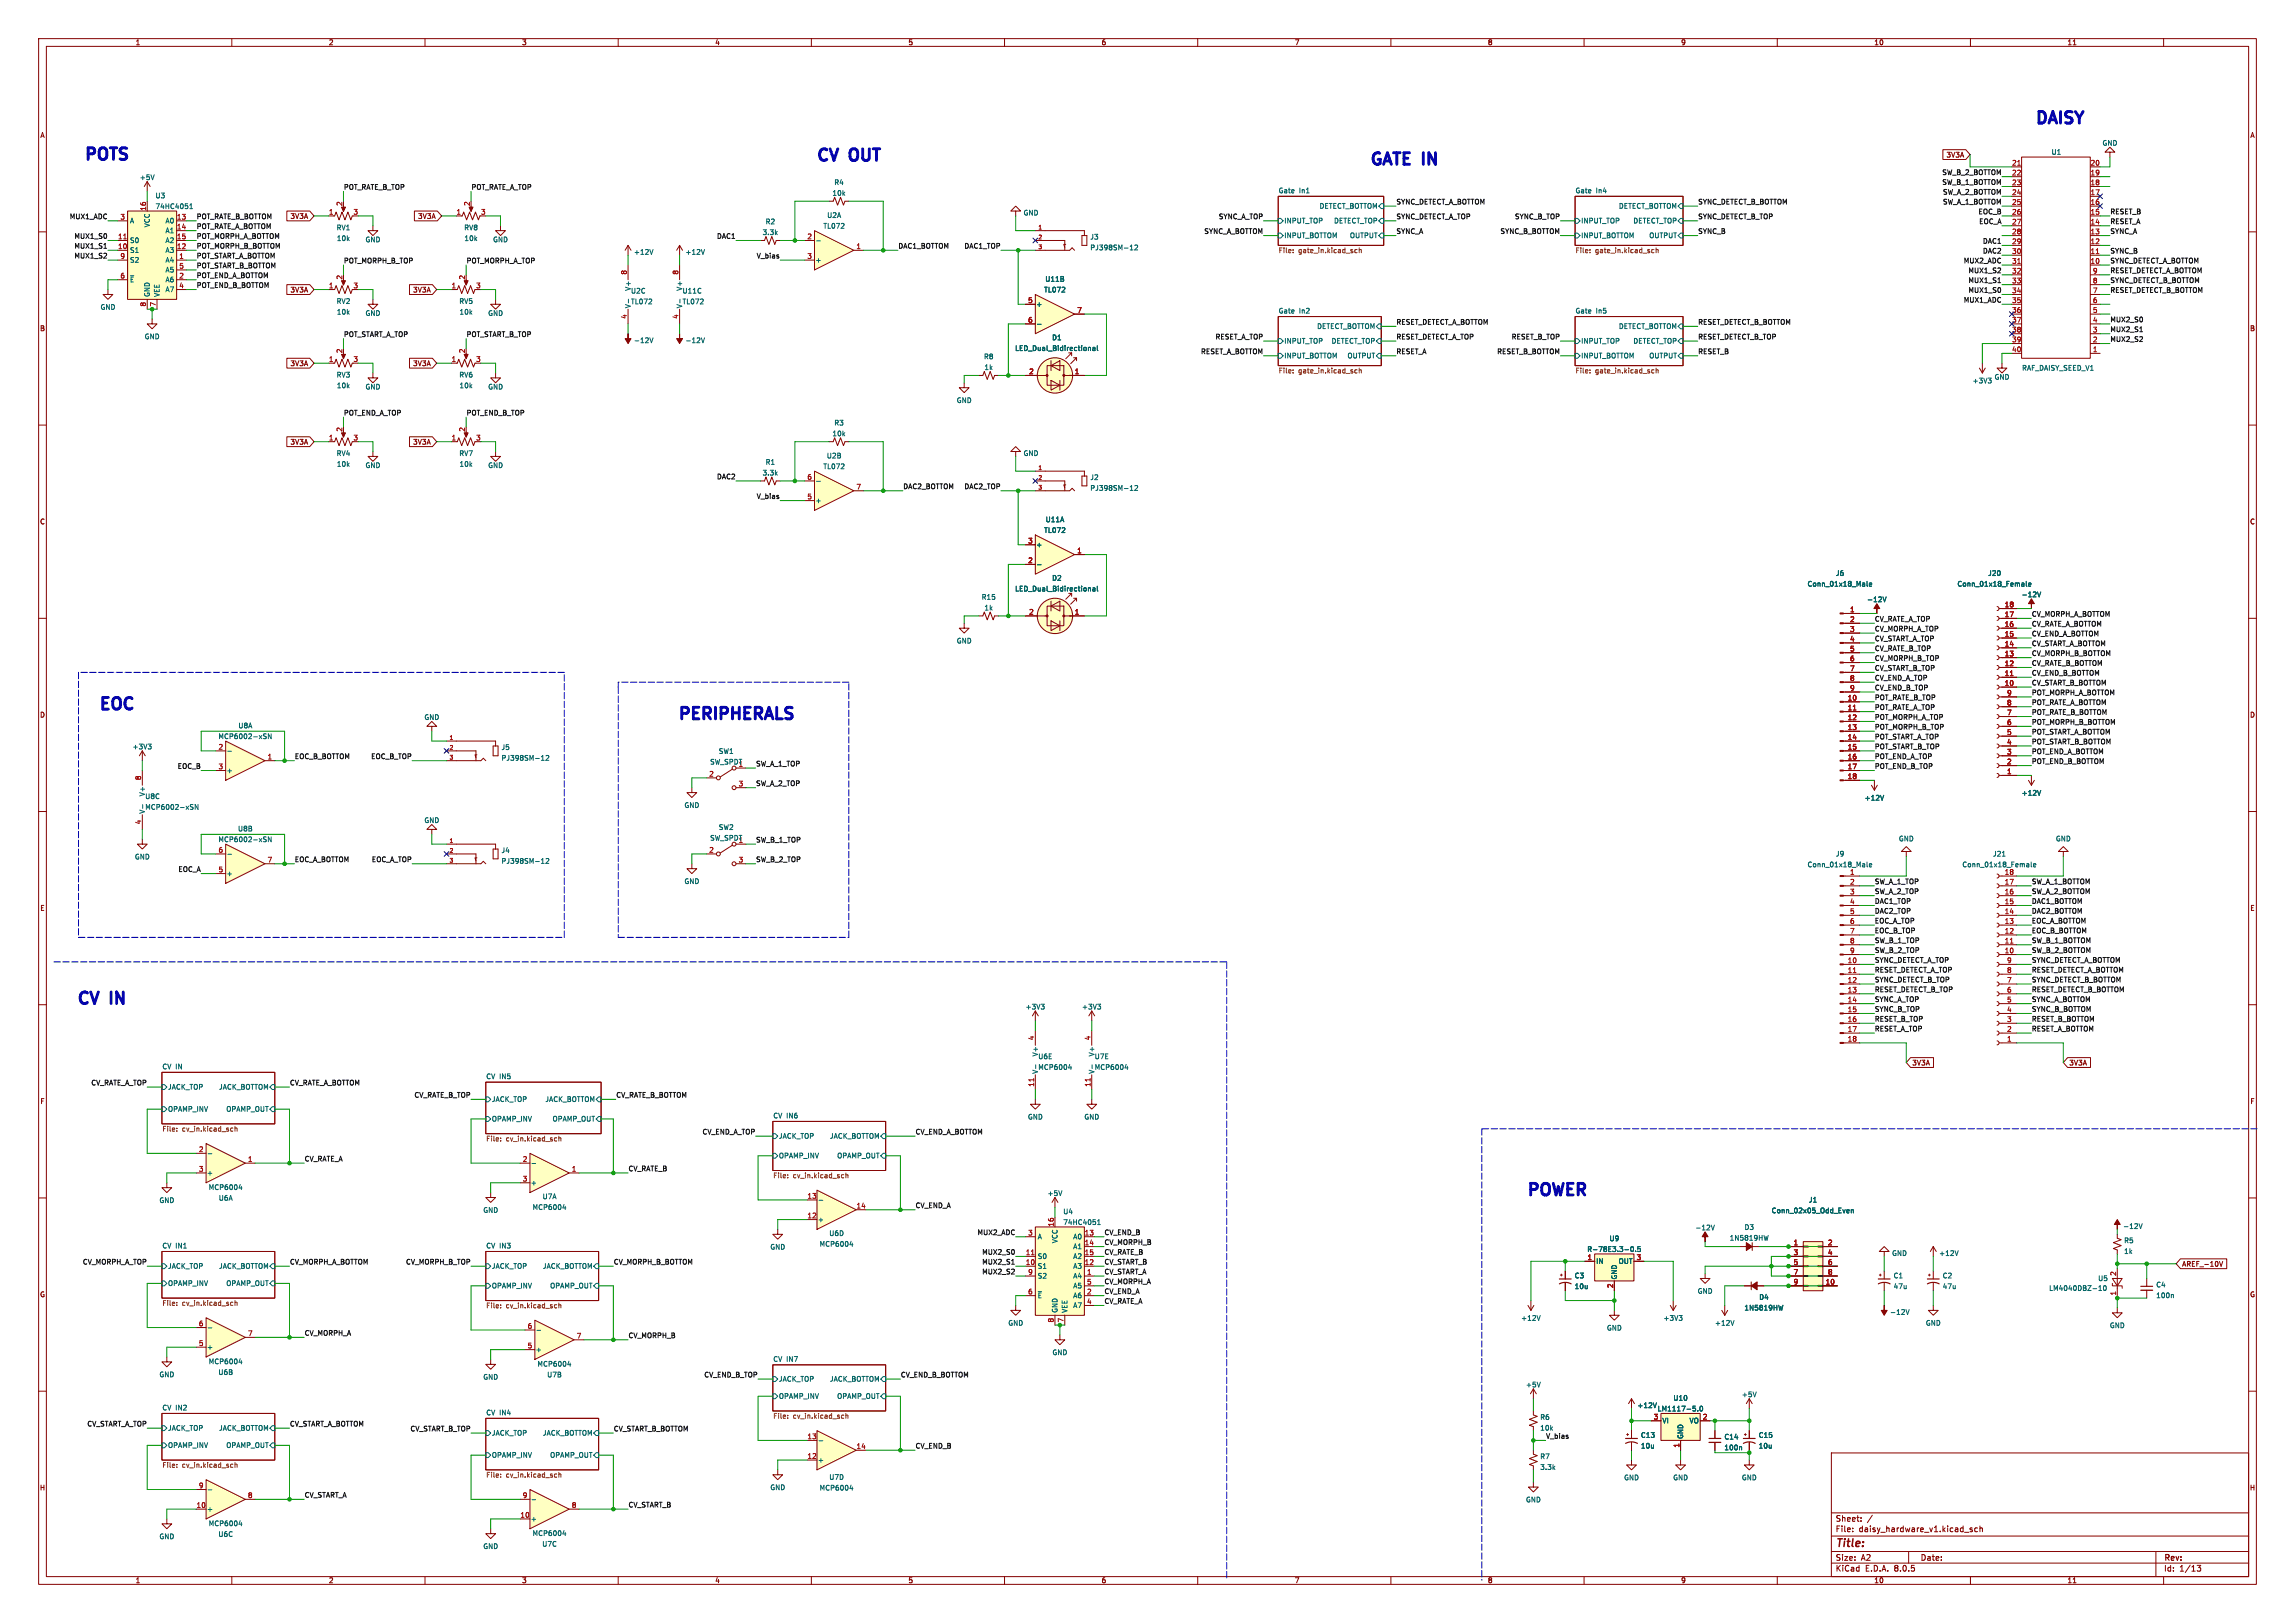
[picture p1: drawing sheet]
<svg xmlns="http://www.w3.org/2000/svg" width="594mm" height="420mm" viewBox="0 0 594 420" stroke-linecap="round" stroke-linejoin="round" font-family="sans-serif">
<defs><g id="words">
<g font-size="4.2" fill="#0000c2">
<text x="526.5" y="32.3">DAISY</text>
<text x="21.6" y="41.7">POTS</text>
<text x="211.1" y="41.9">CV</text>
<text x="220.6" y="41.9">OUT</text>
<text x="354.3" y="42.9">GATE IN</text>
<text x="25.4" y="183.9">EOC</text>
<text x="175.3" y="186.4">PERIPHERALS</text>
<text x="19.7" y="260.1">CV</text>
<text x="29.2" y="260.1">IN</text>
<text x="395" y="309.6">POWER</text>
</g>
<text font-size="2.8" fill="#840000" x="475" y="400.9">Title:</text>
<g font-size="2.1" fill="#840000">
<text x="475" y="394">Sheet:</text>
<text x="475" y="396.7">File:</text>
<text x="481.1" y="396.7">daisy_hardware_v1.kicad_sch</text>
<text x="475" y="406.9">KiCad</text>
<text x="475" y="404.1">Size:</text>
<text x="481.7" y="404.1">A2</text>
<text x="482.7" y="406.9">E.D.A.</text>
<text x="490.3" y="406.9">8.0.5</text>
<text x="497" y="404.1">Date:</text>
<text x="560" y="404.3">Rev:</text>
<text x="560" y="406.9">Id:</text>
<text x="564.1" y="406.9">1/13</text>
</g>
<g font-size="1.8" fill="#840000">
<text x="35" y="11.9">1</text>
<text x="85" y="11.9">2</text>
<text x="135" y="11.9">3</text>
<text x="185" y="11.9">4</text>
<text x="235" y="11.9">5</text>
<text x="285" y="11.9">6</text>
<text x="335" y="11.9">7</text>
<text x="385" y="11.9">8</text>
<text x="435" y="11.9">9</text>
<text x="485" y="11.9">10</text>
<text x="535" y="11.9">11</text>
<text x="10.3" y="35.9">A</text>
<text x="582.3" y="35.9">A</text>
<text x="503.7" y="41">3V3A</text>
<text x="75.1" y="56.8">3V3A</text>
<text x="108.1" y="56.8">3V3A</text>
<text x="75.1" y="75.9">3V3A</text>
<text x="106.8" y="75.9">3V3A</text>
<text x="10.3" y="85.9">B</text>
<text x="582.3" y="85.9">B</text>
<text x="75.1" y="94.9">3V3A</text>
<text x="106.8" y="94.9">3V3A</text>
<text x="75.1" y="115.3">3V3A</text>
<text x="106.8" y="115.3">3V3A</text>
<text x="10.3" y="135.9">C</text>
<text x="582.3" y="135.9">C</text>
<text x="10.3" y="185.9">D</text>
<text x="582.3" y="185.9">D</text>
<text x="10.3" y="235.9">E</text>
<text x="582.3" y="235.9">E</text>
<text x="494.8" y="275.9">3V3A</text>
<text x="535.5" y="275.9">3V3A</text>
<text x="10.3" y="285.9">F</text>
<text x="582.3" y="285.9">F</text>
<text x="564.7" y="328">AREF_-10V</text>
<text x="10.3" y="335.9">G</text>
<text x="582.3" y="335.9">G</text>
<text x="10.2" y="385.9">H</text>
<text x="582.2" y="385.9">H</text>
<text x="35" y="409.9">1</text>
<text x="85" y="409.9">2</text>
<text x="135" y="409.9">3</text>
<text x="185" y="409.9">4</text>
<text x="235" y="409.9">5</text>
<text x="285" y="409.9">6</text>
<text x="335" y="409.9">7</text>
<text x="385" y="409.9">8</text>
<text x="435" y="409.9">9</text>
<text x="485" y="409.9">10</text>
<text x="535" y="409.9">11</text>
</g>
<g font-size="1.8" fill="#006464">
<text x="530.9" y="40.2">U1</text>
<text x="544.1" y="37.9">GND</text>
<text x="36.1" y="46.8">+5V</text>
<text x="40.1" y="51.5">U3</text>
<text x="215.3" y="50.9">10k</text>
<text x="215.8" y="48.1">R4</text>
<text x="330.8" y="50.1">Gate</text>
<text x="336.2" y="50.1">In1</text>
<text x="407.7" y="50.1">Gate</text>
<text x="413.1" y="50.1">In4</text>
<text x="33.5" y="58">A</text>
<text x="39" y="59" transform="rotate(-90 39 59)">VCC</text>
<text x="40.1" y="54.3">74HC4051</text>
<text x="42.7" y="58">A0</text>
<text x="87" y="59.8">RV1</text>
<text x="120" y="59.8">RV8</text>
<text x="198" y="58.2">R2</text>
<text x="213" y="59.4">TL072</text>
<text x="214" y="56.6">U2A</text>
<text x="264.8" y="56">GND</text>
<text x="332.3" y="58">INPUT_TOP</text>
<text x="341.4" y="54.2">DETECT_BOTTOM</text>
<text x="345.2" y="58">DETECT_TOP</text>
<text x="409.1" y="58">INPUT_TOP</text>
<text x="418.9" y="54.2">DETECT_BOTTOM</text>
<text x="422.6" y="58">DETECT_TOP</text>
<text x="33.5" y="65.6">S1</text>
<text x="33.5" y="63.1">S0</text>
<text x="42.7" y="65.6">A3</text>
<text x="42.7" y="60.6">A1</text>
<text x="42.7" y="63.1">A2</text>
<text x="87.1" y="62.6">10k</text>
<text x="94.5" y="62.9">GND</text>
<text x="120.1" y="62.6">10k</text>
<text x="127.5" y="62.9">GND</text>
<text x="197.3" y="61">3.3k</text>
<text x="282.1" y="62.2">J3</text>
<text x="282.1" y="65">PJ398SM-12</text>
<text x="332.3" y="61.8">INPUT_BOTTOM</text>
<text x="349.3" y="61.8">OUTPUT</text>
<text x="409.1" y="61.8">INPUT_BOTTOM</text>
<text x="426.8" y="61.8">OUTPUT</text>
<text x="33.5" y="68.2">S2</text>
<text x="42.7" y="68.2">A4</text>
<text x="42.7" y="70.7">A5</text>
<text x="164" y="66.1">+12V</text>
<text x="177.3" y="66.1">+12V</text>
<text x="210.9" y="68.2">+</text>
<text x="33.5" y="73.3">~{E}</text>
<text x="39" y="77" transform="rotate(-90 39 77)">GND</text>
<text x="41.5" y="77" transform="rotate(-90 41.5 77)">VEE</text>
<text x="42.7" y="73.3">A6</text>
<text x="42.7" y="75.8">A7</text>
<text x="163.2" y="76.2">U2C</text>
<text x="163.4" y="75.4" transform="rotate(-90 163.4 75.4)">V+</text>
<text x="176.5" y="76.2">U11C</text>
<text x="176.8" y="75.4" transform="rotate(-90 176.8 75.4)">V+</text>
<text x="270.1" y="75.9">TL072</text>
<text x="270.4" y="73.1">U11B</text>
<text x="25.9" y="80.4">GND</text>
<text x="87" y="78.8">RV2</text>
<text x="87.1" y="81.6">10k</text>
<text x="94.5" y="81.9">GND</text>
<text x="118.8" y="78.8">RV5</text>
<text x="118.8" y="81.6">10k</text>
<text x="126.2" y="81.9">GND</text>
<text x="163.2" y="78.9">TL072</text>
<text x="163.4" y="79.9" transform="rotate(-90 163.4 79.9)">V-</text>
<text x="176.5" y="78.9">TL072</text>
<text x="176.8" y="79.9" transform="rotate(-90 176.8 79.9)">V-</text>
<text x="268.1" y="79.6">+</text>
<text x="330.8" y="81.2">Gate</text>
<text x="336.2" y="81.2">In2</text>
<text x="407.7" y="81.2">Gate</text>
<text x="413.1" y="81.2">In5</text>
<text x="37.3" y="88">GND</text>
<text x="164" y="89">-12V</text>
<text x="177.3" y="89">-12V</text>
<text x="272.2" y="88.2">D1</text>
<text x="332.3" y="89.1">INPUT_TOP</text>
<text x="340.8" y="85.3">DETECT_BOTTOM</text>
<text x="344.5" y="89.1">DETECT_TOP</text>
<text x="409.1" y="89.1">INPUT_TOP</text>
<text x="418.9" y="85.3">DETECT_BOTTOM</text>
<text x="422.6" y="89.1">DETECT_TOP</text>
<text x="254.6" y="93.2">R8</text>
<text x="254.7" y="95.9">1k</text>
<text x="262.6" y="91">LED_Dual_Bidirectional</text>
<text x="332.3" y="92.9">INPUT_BOTTOM</text>
<text x="348.6" y="92.9">OUTPUT</text>
<text x="409.1" y="92.9">INPUT_BOTTOM</text>
<text x="426.8" y="92.9">OUTPUT</text>
<text x="87" y="97.9">RV3</text>
<text x="87.1" y="100.7">10k</text>
<text x="94.5" y="101">GND</text>
<text x="118.8" y="97.9">RV6</text>
<text x="118.8" y="100.7">10k</text>
<text x="126.2" y="101">GND</text>
<text x="510.4" y="99.4">+3V3</text>
<text x="516.1" y="98.4">GND</text>
<text x="523.3" y="96.1">RAF_DAISY_SEED_V1</text>
<text x="247.5" y="104.5">GND</text>
<text x="215.3" y="113.1">10k</text>
<text x="215.8" y="110.3">R3</text>
<text x="87" y="118.2">RV4</text>
<text x="118.8" y="118.2">RV7</text>
<text x="213.9" y="118.8">U2B</text>
<text x="264.8" y="118.2">GND</text>
<text x="87.1" y="121">10k</text>
<text x="94.5" y="121.3">GND</text>
<text x="118.8" y="121">10k</text>
<text x="126.2" y="121.3">GND</text>
<text x="197.3" y="123.2">3.3k</text>
<text x="198" y="120.5">R1</text>
<text x="213" y="121.6">TL072</text>
<text x="282.1" y="124.4">J2</text>
<text x="210.9" y="130.4">+</text>
<text x="282.1" y="127.2">PJ398SM-12</text>
<text x="270.5" y="135.3">U11A</text>
<text x="268.1" y="141.8">+</text>
<text x="270.1" y="138.1">TL072</text>
<text x="475.1" y="149.2">J6</text>
<text x="514.5" y="149.2">J20</text>
<text x="254" y="155.4">R15</text>
<text x="262.6" y="153.2">LED_Dual_Bidirectional</text>
<text x="272.2" y="150.5">D2</text>
<text x="467.7" y="152">Conn_01x18_Male</text>
<text x="506.5" y="152">Conn_01x18_Female</text>
<text x="523.1" y="154.7">-12V</text>
<text x="254.7" y="158.2">1k</text>
<text x="483.1" y="156">-12V</text>
<text x="247.5" y="166.7">GND</text>
<text x="56.4" y="191.4">MCP6002-xSN</text>
<text x="61.6" y="188.7">U8A</text>
<text x="109.7" y="186.5">GND</text>
<text x="34.2" y="194.1">+3V3</text>
<text x="129.7" y="194.3">J5</text>
<text x="129.7" y="197">PJ398SM-12</text>
<text x="185.9" y="195.3">SW1</text>
<text x="58.5" y="200.3">+</text>
<text x="183.7" y="198">SW_SPDT</text>
<text x="191.1" y="198.5">1</text>
<text x="37.5" y="209.7">MCP6002-xSN</text>
<text x="37.5" y="207">U8C</text>
<text x="37.7" y="206.2" transform="rotate(-90 37.7 206.2)">V+</text>
<text x="177" y="209.3">GND</text>
<text x="482.5" y="207.4">+12V</text>
<text x="523.1" y="206.1">+12V</text>
<text x="37.7" y="210.7" transform="rotate(-90 37.7 210.7)">V-</text>
<text x="61.5" y="215.3">U8B</text>
<text x="109.7" y="213.2">GND</text>
<text x="185.9" y="215">SW2</text>
<text x="56.4" y="218.1">MCP6002-xSN</text>
<text x="129.7" y="220.9">J4</text>
<text x="183.7" y="217.7">SW_SPDT</text>
<text x="191.1" y="218.2">1</text>
<text x="475.1" y="221.8">J9</text>
<text x="491.4" y="217.9">GND</text>
<text x="515.7" y="221.8">J21</text>
<text x="532" y="217.9">GND</text>
<text x="34.8" y="222.6">GND</text>
<text x="58.5" y="226.9">+</text>
<text x="129.7" y="223.7">PJ398SM-12</text>
<text x="467.7" y="224.6">Conn_01x18_Male</text>
<text x="507.8" y="224.6">Conn_01x18_Female</text>
<text x="177" y="228.9">GND</text>
<text x="265.3" y="261.4">+3V3</text>
<text x="279.9" y="261.4">+3V3</text>
<text x="268.6" y="274.3">U6E</text>
<text x="268.8" y="273.5" transform="rotate(-90 268.8 273.5)">V+</text>
<text x="283.2" y="274.3">U7E</text>
<text x="283.4" y="273.5" transform="rotate(-90 283.4 273.5)">V+</text>
<text x="41.9" y="276.8">CV IN</text>
<text x="125.7" y="279.3">CV IN5</text>
<text x="268.6" y="277.1">MCP6004</text>
<text x="268.8" y="278" transform="rotate(-90 268.8 278)">V-</text>
<text x="283.2" y="277.1">MCP6004</text>
<text x="283.4" y="278" transform="rotate(-90 283.4 278)">V-</text>
<text x="43.4" y="287.9">OPAMP_INV</text>
<text x="43.4" y="282.2">JACK_TOP</text>
<text x="56.6" y="282.2">JACK_BOTTOM</text>
<text x="58.4" y="287.9">OPAMP_OUT</text>
<text x="127.2" y="285.3">JACK_TOP</text>
<text x="141" y="285.3">JACK_BOTTOM</text>
<text x="127.2" y="290.4">OPAMP_INV</text>
<text x="142.9" y="290.4">OPAMP_OUT</text>
<text x="200" y="289.5">CV IN6</text>
<text x="265.9" y="289.9">GND</text>
<text x="280.5" y="289.9">GND</text>
<text x="201.5" y="299.9">OPAMP_INV</text>
<text x="201.5" y="294.9">JACK_TOP</text>
<text x="214.7" y="294.9">JACK_BOTTOM</text>
<text x="216.6" y="299.9">OPAMP_OUT</text>
<text x="53.5" y="304.4">+</text>
<text x="41.1" y="311.5">GND</text>
<text x="53.9" y="308.1">MCP6004</text>
<text x="56.5" y="310.9">U6A</text>
<text x="137.3" y="306.9">+</text>
<text x="140.3" y="310.5">U7A</text>
<text x="271" y="309.7">+5V</text>
<text x="468.1" y="311.4">J1</text>
<text x="125" y="314">GND</text>
<text x="137.7" y="313.3">MCP6004</text>
<text x="211.6" y="316.5">+</text>
<text x="275.1" y="314.4">U4</text>
<text x="275.1" y="317.2">74HC4051</text>
<text x="458.4" y="314.2">Conn_02x05_Odd_Even</text>
<text x="41.9" y="323.1">CV IN1</text>
<text x="125.7" y="323.1">CV IN3</text>
<text x="199.3" y="323.6">GND</text>
<text x="212" y="322.8">MCP6004</text>
<text x="214.5" y="320">U6D</text>
<text x="268.5" y="320.9">A</text>
<text x="273.9" y="321.8" transform="rotate(-90 273.9 321.8)">VCC</text>
<text x="277.7" y="320.9">A0</text>
<text x="277.7" y="323.4">A1</text>
<text x="416.5" y="321.4">U9</text>
<text x="438.7" y="318.6">-12V</text>
<text x="447.6" y="321.2">1N5819HW</text>
<text x="451.4" y="318.5">D3</text>
<text x="549.4" y="318.2">-12V</text>
<text x="549.7" y="321.9">R5</text>
<text x="43.4" y="328.5">JACK_TOP</text>
<text x="56.6" y="328.5">JACK_BOTTOM</text>
<text x="127.2" y="328.5">JACK_TOP</text>
<text x="140.4" y="328.5">JACK_BOTTOM</text>
<text x="268.5" y="328.5">S1</text>
<text x="268.5" y="326">S0</text>
<text x="277.7" y="328.5">A3</text>
<text x="277.7" y="326">A2</text>
<text x="410.7" y="324.2">R-78E3.3-0.5</text>
<text x="413" y="327.3">IN</text>
<text x="418.8" y="327.3">OUT</text>
<text x="489.6" y="325.2">GND</text>
<text x="501.8" y="325.2">+12V</text>
<text x="549.7" y="324.7">1k</text>
<text x="43.4" y="333">OPAMP_INV</text>
<text x="58.4" y="333">OPAMP_OUT</text>
<text x="127.2" y="333.6">OPAMP_INV</text>
<text x="142.3" y="333.6">OPAMP_OUT</text>
<text x="268.5" y="331.1">S2</text>
<text x="277.7" y="331.1">A4</text>
<text x="277.7" y="333.6">A5</text>
<text x="407.5" y="331">C3</text>
<text x="407.5" y="333.8">10u</text>
<text x="418.7" y="331.2" transform="rotate(-90 418.7 331.2)">GND</text>
<text x="439.3" y="335">GND</text>
<text x="490" y="331">C1</text>
<text x="490" y="333.8">47u</text>
<text x="502.7" y="331">C2</text>
<text x="502.7" y="333.8">47u</text>
<text x="530.2" y="334.2">LM4040DBZ-10</text>
<text x="542.9" y="331.7">U5</text>
<text x="558" y="333.3">C4</text>
<text x="268.5" y="336.1">~{E}</text>
<text x="273.9" y="339.9" transform="rotate(-90 273.9 339.9)">GND</text>
<text x="276.5" y="339.9" transform="rotate(-90 276.5 339.9)">VEE</text>
<text x="277.7" y="336.1">A6</text>
<text x="277.7" y="338.7">A7</text>
<text x="393.6" y="342">+12V</text>
<text x="430.4" y="342">+3V3</text>
<text x="451.4" y="339.3">1N5819HW</text>
<text x="455.2" y="336.5">D4</text>
<text x="489.1" y="340.4">-12V</text>
<text x="558" y="336.1">100n</text>
<text x="260.9" y="343.2">GND</text>
<text x="415.8" y="344.5">GND</text>
<text x="443.8" y="343.2">+12V</text>
<text x="498.3" y="343.2">GND</text>
<text x="546" y="343.9">GND</text>
<text x="53.5" y="349.5">+</text>
<text x="53.9" y="353.2">MCP6004</text>
<text x="138.6" y="350.1">+</text>
<text x="139" y="353.8">MCP6004</text>
<text x="200" y="352.5">CV IN7</text>
<text x="272.3" y="350.9">GND</text>
<text x="41.1" y="356.6">GND</text>
<text x="56.4" y="356">U6B</text>
<text x="125" y="357.2">GND</text>
<text x="141.5" y="356.6">U7B</text>
<text x="201.5" y="357.7">JACK_TOP</text>
<text x="214.7" y="357.7">JACK_BOTTOM</text>
<text x="394.8" y="359.2">+5V</text>
<text x="41.9" y="365">CV IN2</text>
<text x="201.5" y="362.2">OPAMP_INV</text>
<text x="216.6" y="362.2">OPAMP_OUT</text>
<text x="423.7" y="364.6">+12V</text>
<text x="428.9" y="365.4">LM1117-5.0</text>
<text x="433" y="362.7">U10</text>
<text x="450.7" y="361.7">+5V</text>
<text x="43.4" y="370.4">JACK_TOP</text>
<text x="56.6" y="370.4">JACK_BOTTOM</text>
<text x="125.7" y="366.3">CV IN4</text>
<text x="127.2" y="371.7">JACK_TOP</text>
<text x="140.4" y="371.7">JACK_BOTTOM</text>
<text x="398.5" y="367.6">R6</text>
<text x="398.5" y="370.4">10k</text>
<text x="430.1" y="368.5">VI</text>
<text x="437.2" y="368.5">VO</text>
<text x="43.4" y="374.9">OPAMP_INV</text>
<text x="58.4" y="374.9">OPAMP_OUT</text>
<text x="127.2" y="377.4">OPAMP_INV</text>
<text x="142.3" y="377.4">OPAMP_OUT</text>
<text x="398.5" y="377.8">R7</text>
<text x="424.6" y="372.3">C13</text>
<text x="424.6" y="375">10u</text>
<text x="435.8" y="372.5" transform="rotate(-90 435.8 372.5)">GND</text>
<text x="446.2" y="372.7">C14</text>
<text x="446.2" y="375.5">100n</text>
<text x="455.1" y="372.3">C15</text>
<text x="455.1" y="375">10u</text>
<text x="211.6" y="378.7">+</text>
<text x="214.5" y="383.1">U7D</text>
<text x="398.5" y="380.6">3.3k</text>
<text x="420.2" y="383.3">GND</text>
<text x="432.9" y="383.3">GND</text>
<text x="450.7" y="383.3">GND</text>
<text x="199.3" y="385.8">GND</text>
<text x="212" y="385.9">MCP6004</text>
<text x="394.8" y="389">GND</text>
<text x="53.5" y="391.4">+</text>
<text x="53.9" y="395.1">MCP6004</text>
<text x="137.3" y="393.9">+</text>
<text x="41.1" y="398.5">GND</text>
<text x="56.4" y="397.9">U6C</text>
<text x="125" y="401">GND</text>
<text x="137.7" y="397.7">MCP6004</text>
<text x="140.2" y="400.4">U7C</text>
</g>
<g font-size="1.8" fill="#0f0f0f">
<text x="502.6" y="45.4">SW_B_2_BOTTOM</text>
<text x="502.6" y="47.9">SW_B_1_BOTTOM</text>
<text x="88.9" y="49.2">POT_RATE_B_TOP</text>
<text x="121.9" y="49.2">POT_RATE_A_TOP</text>
<text x="361.3" y="53">SYNC_DETECT_A_BOTTOM</text>
<text x="439.4" y="53">SYNC_DETECT_B_BOTTOM</text>
<text x="502.8" y="50.4">SW_A_2_BOTTOM</text>
<text x="502.8" y="53">SW_A_1_BOTTOM</text>
<text x="17.9" y="56.8">MUX1_ADC</text>
<text x="50.8" y="56.8">POT_RATE_B_BOTTOM</text>
<text x="50.8" y="59.3">POT_RATE_A_BOTTOM</text>
<text x="315.3" y="56.8">SYNC_A_TOP</text>
<text x="361.3" y="56.8">SYNC_DETECT_A_TOP</text>
<text x="392" y="56.8">SYNC_B_TOP</text>
<text x="439.4" y="56.8">SYNC_DETECT_B_TOP</text>
<text x="512" y="55.5">EOC_B</text>
<text x="512.2" y="58.1">EOC_A</text>
<text x="546.1" y="55.5">RESET_B</text>
<text x="546.1" y="58.1">RESET_A</text>
<text x="19.1" y="64.4">MUX1_S1</text>
<text x="19.1" y="61.9">MUX1_S0</text>
<text x="50.8" y="61.9">POT_MORPH_A_BOTTOM</text>
<text x="50.8" y="64.4">POT_MORPH_B_BOTTOM</text>
<text x="185.5" y="61.9">DAC1</text>
<text x="232.4" y="64.4">DAC1_BOTTOM</text>
<text x="249.5" y="64.4">DAC1_TOP</text>
<text x="311.6" y="60.6">SYNC_A_BOTTOM</text>
<text x="361.3" y="60.6">SYNC_A</text>
<text x="388.2" y="60.6">SYNC_B_BOTTOM</text>
<text x="439.4" y="60.6">SYNC_B</text>
<text x="513.1" y="65.7">DAC2</text>
<text x="513.1" y="63.1">DAC1</text>
<text x="546.1" y="60.6">SYNC_A</text>
<text x="546.1" y="65.7">SYNC_B</text>
<text x="19.1" y="67">MUX1_S2</text>
<text x="50.8" y="67">POT_START_A_BOTTOM</text>
<text x="50.8" y="69.5">POT_START_B_BOTTOM</text>
<text x="88.9" y="68.2">POT_MORPH_B_TOP</text>
<text x="120.6" y="68.2">POT_MORPH_A_TOP</text>
<text x="195.7" y="67">V_bias</text>
<text x="508.2" y="68.2">MUX2_ADC</text>
<text x="509.4" y="70.8">MUX1_S2</text>
<text x="546.1" y="70.8">RESET_DETECT_A_BOTTOM</text>
<text x="546.1" y="68.2">SYNC_DETECT_A_BOTTOM</text>
<text x="50.8" y="74.6">POT_END_B_BOTTOM</text>
<text x="50.8" y="72">POT_END_A_BOTTOM</text>
<text x="509.4" y="75.8">MUX1_S0</text>
<text x="509.4" y="73.3">MUX1_S1</text>
<text x="546.1" y="73.3">SYNC_DETECT_B_BOTTOM</text>
<text x="546.1" y="75.8">RESET_DETECT_B_BOTTOM</text>
<text x="508.2" y="78.4">MUX1_ADC</text>
<text x="546.1" y="83.5">MUX2_S0</text>
<text x="88.9" y="87.3">POT_START_A_TOP</text>
<text x="120.6" y="87.3">POT_START_B_TOP</text>
<text x="314.5" y="87.9">RESET_A_TOP</text>
<text x="361.3" y="87.9">RESET_DETECT_A_TOP</text>
<text x="361.3" y="84.1">RESET_DETECT_A_BOTTOM</text>
<text x="391.1" y="87.9">RESET_B_TOP</text>
<text x="439.4" y="87.9">RESET_DETECT_B_TOP</text>
<text x="439.4" y="84.1">RESET_DETECT_B_BOTTOM</text>
<text x="546.1" y="88.5">MUX2_S2</text>
<text x="546.1" y="86">MUX2_S1</text>
<text x="310.7" y="91.7">RESET_A_BOTTOM</text>
<text x="361.3" y="91.7">RESET_A</text>
<text x="387.4" y="91.7">RESET_B_BOTTOM</text>
<text x="439.4" y="91.7">RESET_B</text>
<text x="88.9" y="107.6">POT_END_A_TOP</text>
<text x="120.6" y="107.6">POT_END_B_TOP</text>
<text x="185.5" y="124.1">DAC2</text>
<text x="195.7" y="129.2">V_bias</text>
<text x="233.7" y="126.6">DAC2_BOTTOM</text>
<text x="249.5" y="126.6">DAC2_TOP</text>
<text x="485.1" y="160.9">CV_RATE_A_TOP</text>
<text x="525.8" y="159.7">CV_MORPH_A_BOTTOM</text>
<text x="485.1" y="166">CV_START_A_TOP</text>
<text x="485.1" y="163.5">CV_MORPH_A_TOP</text>
<text x="525.8" y="164.7">CV_END_A_BOTTOM</text>
<text x="525.8" y="167.3">CV_START_A_BOTTOM</text>
<text x="525.8" y="162.2">CV_RATE_A_BOTTOM</text>
<text x="485.1" y="171.1">CV_MORPH_B_TOP</text>
<text x="485.1" y="173.6">CV_START_B_TOP</text>
<text x="485.1" y="168.6">CV_RATE_B_TOP</text>
<text x="525.8" y="172.4">CV_RATE_B_BOTTOM</text>
<text x="525.8" y="169.8">CV_MORPH_B_BOTTOM</text>
<text x="485.1" y="176.2">CV_END_A_TOP</text>
<text x="485.1" y="178.7">CV_END_B_TOP</text>
<text x="525.8" y="177.5">CV_START_B_BOTTOM</text>
<text x="525.8" y="180">POT_MORPH_A_BOTTOM</text>
<text x="525.8" y="174.9">CV_END_B_BOTTOM</text>
<text x="485.1" y="181.3">POT_RATE_B_TOP</text>
<text x="485.1" y="183.8">POT_RATE_A_TOP</text>
<text x="525.8" y="185.1">POT_RATE_B_BOTTOM</text>
<text x="525.8" y="182.5">POT_RATE_A_BOTTOM</text>
<text x="485.1" y="188.9">POT_MORPH_B_TOP</text>
<text x="485.1" y="191.4">POT_START_A_TOP</text>
<text x="485.1" y="186.3">POT_MORPH_A_TOP</text>
<text x="525.8" y="187.6">POT_MORPH_B_BOTTOM</text>
<text x="525.8" y="190.2">POT_START_A_BOTTOM</text>
<text x="76.2" y="196.5">EOC_B_BOTTOM</text>
<text x="96" y="196.5">EOC_B_TOP</text>
<text x="485.1" y="194">POT_START_B_TOP</text>
<text x="485.1" y="196.5">POT_END_A_TOP</text>
<text x="525.8" y="192.7">POT_START_B_BOTTOM</text>
<text x="525.8" y="197.8">POT_END_B_BOTTOM</text>
<text x="525.8" y="195.2">POT_END_A_BOTTOM</text>
<text x="45.9" y="199">EOC_B</text>
<text x="195.6" y="198.4">SW_A_1_TOP</text>
<text x="195.6" y="203.5">SW_A_2_TOP</text>
<text x="485.1" y="199">POT_END_B_TOP</text>
<text x="195.6" y="218.1">SW_B_1_TOP</text>
<text x="46.1" y="225.7">EOC_A</text>
<text x="76.2" y="223.2">EOC_A_BOTTOM</text>
<text x="96.1" y="223.2">EOC_A_TOP</text>
<text x="195.6" y="223.2">SW_B_2_TOP</text>
<text x="485.1" y="234">DAC1_TOP</text>
<text x="485.1" y="228.9">SW_A_1_TOP</text>
<text x="485.1" y="231.4">SW_A_2_TOP</text>
<text x="525.8" y="231.4">SW_A_2_BOTTOM</text>
<text x="525.8" y="228.9">SW_A_1_BOTTOM</text>
<text x="525.8" y="234">DAC1_BOTTOM</text>
<text x="485.1" y="239">EOC_A_TOP</text>
<text x="485.1" y="236.5">DAC2_TOP</text>
<text x="525.8" y="239">EOC_A_BOTTOM</text>
<text x="525.8" y="236.5">DAC2_BOTTOM</text>
<text x="485.1" y="241.6">EOC_B_TOP</text>
<text x="485.1" y="244.1">SW_B_1_TOP</text>
<text x="525.8" y="244.1">SW_B_1_BOTTOM</text>
<text x="525.8" y="241.6">EOC_B_BOTTOM</text>
<text x="485.1" y="249.2">SYNC_DETECT_A_TOP</text>
<text x="485.1" y="251.7">RESET_DETECT_A_TOP</text>
<text x="485.1" y="246.7">SW_B_2_TOP</text>
<text x="525.8" y="249.2">SYNC_DETECT_A_BOTTOM</text>
<text x="525.8" y="251.7">RESET_DETECT_A_BOTTOM</text>
<text x="525.8" y="246.7">SW_B_2_BOTTOM</text>
<text x="485.1" y="254.3">SYNC_DETECT_B_TOP</text>
<text x="485.1" y="256.8">RESET_DETECT_B_TOP</text>
<text x="525.8" y="254.3">SYNC_DETECT_B_BOTTOM</text>
<text x="525.8" y="256.8">RESET_DETECT_B_BOTTOM</text>
<text x="485.1" y="259.4">SYNC_A_TOP</text>
<text x="485.1" y="261.9">SYNC_B_TOP</text>
<text x="525.8" y="261.9">SYNC_B_BOTTOM</text>
<text x="525.8" y="259.4">SYNC_A_BOTTOM</text>
<text x="485.1" y="267">RESET_A_TOP</text>
<text x="485.1" y="264.4">RESET_B_TOP</text>
<text x="525.8" y="264.4">RESET_B_BOTTOM</text>
<text x="525.8" y="267">RESET_A_BOTTOM</text>
<text x="23.5" y="281">CV_RATE_A_TOP</text>
<text x="74.9" y="281">CV_RATE_A_BOTTOM</text>
<text x="107.1" y="284.1">CV_RATE_B_TOP</text>
<text x="159.4" y="284.1">CV_RATE_B_BOTTOM</text>
<text x="181.7" y="293.7">CV_END_A_TOP</text>
<text x="236.9" y="293.7">CV_END_A_BOTTOM</text>
<text x="78.7" y="300.6">CV_RATE_A</text>
<text x="162.6" y="303.2">CV_RATE_B</text>
<text x="236.9" y="312.7">CV_END_A</text>
<text x="252.9" y="319.7">MUX2_ADC</text>
<text x="285.8" y="319.7">CV_END_B</text>
<text x="285.8" y="322.2">CV_MORPH_B</text>
<text x="21.3" y="327.3">CV_MORPH_A_TOP</text>
<text x="74.9" y="327.3">CV_MORPH_A_BOTTOM</text>
<text x="105" y="327.3">CV_MORPH_B_TOP</text>
<text x="158.7" y="327.3">CV_MORPH_B_BOTTOM</text>
<text x="254.1" y="329.9">MUX2_S2</text>
<text x="254.1" y="324.8">MUX2_S0</text>
<text x="254.1" y="327.3">MUX2_S1</text>
<text x="285.8" y="329.9">CV_START_A</text>
<text x="285.8" y="327.3">CV_START_B</text>
<text x="285.8" y="324.8">CV_RATE_B</text>
<text x="285.8" y="334.9">CV_END_A</text>
<text x="285.8" y="332.4">CV_MORPH_A</text>
<text x="285.8" y="337.5">CV_RATE_A</text>
<text x="78.7" y="345.7">CV_MORPH_A</text>
<text x="162.6" y="346.4">CV_MORPH_B</text>
<text x="182.2" y="356.5">CV_END_B_TOP</text>
<text x="233" y="356.5">CV_END_B_BOTTOM</text>
<text x="22.5" y="369.2">CV_START_A_TOP</text>
<text x="74.9" y="369.2">CV_START_A_BOTTOM</text>
<text x="106.1" y="370.5">CV_START_B_TOP</text>
<text x="158.7" y="370.5">CV_START_B_BOTTOM</text>
<text x="236.9" y="374.9">CV_END_B</text>
<text x="400" y="372.4">V_bias</text>
<text x="78.7" y="387.6">CV_START_A</text>
<text x="162.6" y="390.2">CV_START_B</text>
</g>
<g font-size="1.8" fill="#a90000">
<text x="520.7" y="42.9">21</text>
<text x="520.7" y="45.5">22</text>
<text x="541" y="45.5">19</text>
<text x="541" y="42.9">20</text>
<text x="88.6" y="53.4" transform="rotate(-90 88.6 53.4)">2</text>
<text x="121.7" y="53.4" transform="rotate(-90 121.7 53.4)">2</text>
<text x="520.7" y="48">23</text>
<text x="520.7" y="50.5">24</text>
<text x="520.7" y="53.1">25</text>
<text x="541" y="53.1">16</text>
<text x="541" y="50.5">17</text>
<text x="541" y="48">18</text>
<text x="31" y="56.9">3</text>
<text x="37.8" y="54.7" transform="rotate(-90 37.8 54.7)">16</text>
<text x="45.7" y="56.9">13</text>
<text x="45.7" y="59.4">14</text>
<text x="85" y="55.6">1</text>
<text x="91.4" y="55.6">3</text>
<text x="118" y="55.6">1</text>
<text x="124.4" y="55.6">3</text>
<text x="520.7" y="55.6">26</text>
<text x="520.7" y="58.2">27</text>
<text x="541" y="58.2">14</text>
<text x="541" y="55.6">15</text>
<text x="30.4" y="64.5">10</text>
<text x="30.4" y="62">11</text>
<text x="45.7" y="64.5">12</text>
<text x="45.7" y="62">15</text>
<text x="208.8" y="62">2</text>
<text x="221.5" y="64.5">1</text>
<text x="520.7" y="60.7">28</text>
<text x="520.7" y="63.2">29</text>
<text x="520.7" y="65.8">30</text>
<text x="541" y="65.8">11</text>
<text x="541" y="63.2">12</text>
<text x="541" y="60.7">13</text>
<text x="31" y="67.1">9</text>
<text x="46.3" y="67.1">1</text>
<text x="46.3" y="69.6">5</text>
<text x="162.3" y="71.2" transform="rotate(-90 162.3 71.2)">8</text>
<text x="175.6" y="71.2" transform="rotate(-90 175.6 71.2)">8</text>
<text x="208.8" y="67.1">3</text>
<text x="520.7" y="68.3">31</text>
<text x="520.7" y="70.9">32</text>
<text x="541" y="68.3">10</text>
<text x="541.6" y="70.9">9</text>
<text x="31" y="72.1">6</text>
<text x="46.3" y="72.1">2</text>
<text x="46.3" y="74.7">4</text>
<text x="85" y="74.7">1</text>
<text x="88.6" y="72.5" transform="rotate(-90 88.6 72.5)">2</text>
<text x="91.4" y="74.7">3</text>
<text x="116.8" y="74.7">1</text>
<text x="120.4" y="72.5" transform="rotate(-90 120.4 72.5)">2</text>
<text x="123.1" y="74.7">3</text>
<text x="520.7" y="73.4">33</text>
<text x="520.7" y="75.9">34</text>
<text x="541.6" y="75.9">7</text>
<text x="541.6" y="73.4">8</text>
<text x="37.8" y="79.4" transform="rotate(-90 37.8 79.4)">8</text>
<text x="40.4" y="79.4" transform="rotate(-90 40.4 79.4)">7</text>
<text x="162.3" y="82.6" transform="rotate(-90 162.3 82.6)">4</text>
<text x="175.6" y="82.6" transform="rotate(-90 175.6 82.6)">4</text>
<text x="266" y="78.5">5</text>
<text x="266" y="83.6">6</text>
<text x="278.7" y="81">7</text>
<text x="520.7" y="78.5">35</text>
<text x="520.7" y="81">36</text>
<text x="520.7" y="83.6">37</text>
<text x="541.6" y="83.6">4</text>
<text x="541.6" y="81">5</text>
<text x="541.6" y="78.5">6</text>
<text x="520.7" y="86.1">38</text>
<text x="520.7" y="88.6">39</text>
<text x="541.6" y="88.6">2</text>
<text x="541.6" y="86.1">3</text>
<text x="85" y="93.7">1</text>
<text x="88.6" y="91.5" transform="rotate(-90 88.6 91.5)">2</text>
<text x="91.4" y="93.7">3</text>
<text x="116.8" y="93.7">1</text>
<text x="120.4" y="91.5" transform="rotate(-90 120.4 91.5)">2</text>
<text x="123.1" y="93.7">3</text>
<text x="520.7" y="91.2">40</text>
<text x="541.6" y="91.2">1</text>
<text x="266.2" y="96.9">2</text>
<text x="278.1" y="96.9">1</text>
<text x="88.6" y="111.8" transform="rotate(-90 88.6 111.8)">2</text>
<text x="120.4" y="111.8" transform="rotate(-90 120.4 111.8)">2</text>
<text x="85" y="114">1</text>
<text x="91.4" y="114">3</text>
<text x="116.8" y="114">1</text>
<text x="123.1" y="114">3</text>
<text x="208.8" y="124.2">6</text>
<text x="208.8" y="129.3">5</text>
<text x="221.5" y="126.7">7</text>
<text x="266" y="140.7">3</text>
<text x="278.7" y="143.3">1</text>
<text x="266" y="145.8">2</text>
<text x="266.2" y="159.1">2</text>
<text x="278.1" y="159.1">1</text>
<text x="478.7" y="158.5">1</text>
<text x="478.7" y="161">2</text>
<text x="518.8" y="159.8">17</text>
<text x="518.8" y="157.2">18</text>
<text x="478.7" y="163.6">3</text>
<text x="478.7" y="166.1">4</text>
<text x="518.8" y="167.4">14</text>
<text x="518.8" y="164.8">15</text>
<text x="518.8" y="162.3">16</text>
<text x="478.7" y="168.7">5</text>
<text x="478.7" y="171.2">6</text>
<text x="478.7" y="173.7">7</text>
<text x="518.8" y="172.5">12</text>
<text x="518.8" y="169.9">13</text>
<text x="478.7" y="176.3">8</text>
<text x="478.7" y="178.8">9</text>
<text x="518.8" y="177.5">10</text>
<text x="518.8" y="175">11</text>
<text x="478.1" y="181.4">10</text>
<text x="478.1" y="183.9">11</text>
<text x="519.4" y="185.2">7</text>
<text x="519.4" y="182.6">8</text>
<text x="519.4" y="180.1">9</text>
<text x="478.1" y="186.4">12</text>
<text x="478.1" y="189">13</text>
<text x="478.1" y="191.5">14</text>
<text x="519.4" y="190.2">5</text>
<text x="519.4" y="187.7">6</text>
<text x="56.4" y="194.1">2</text>
<text x="69.1" y="196.6">1</text>
<text x="478.1" y="194.1">15</text>
<text x="478.1" y="196.6">16</text>
<text x="519.4" y="197.9">2</text>
<text x="519.4" y="195.3">3</text>
<text x="519.4" y="192.8">4</text>
<text x="36.6" y="202" transform="rotate(-90 36.6 202)">8</text>
<text x="56.4" y="199.1">3</text>
<text x="183.4" y="201">2</text>
<text x="191.1" y="203.6">3</text>
<text x="478.1" y="199.1">17</text>
<text x="478.1" y="201.7">18</text>
<text x="519.4" y="200.4">1</text>
<text x="36.6" y="213.4" transform="rotate(-90 36.6 213.4)">4</text>
<text x="56.4" y="220.7">6</text>
<text x="183.4" y="220.7">2</text>
<text x="56.4" y="225.8">5</text>
<text x="69.1" y="223.3">7</text>
<text x="191.1" y="223.3">3</text>
<text x="478.7" y="226.4">1</text>
<text x="518.8" y="226.4">18</text>
<text x="478.7" y="229">2</text>
<text x="478.7" y="231.5">3</text>
<text x="518.8" y="231.5">16</text>
<text x="518.8" y="229">17</text>
<text x="478.7" y="234.1">4</text>
<text x="478.7" y="236.6">5</text>
<text x="478.7" y="239.1">6</text>
<text x="518.8" y="239.1">13</text>
<text x="518.8" y="236.6">14</text>
<text x="518.8" y="234.1">15</text>
<text x="478.7" y="241.7">7</text>
<text x="478.7" y="244.2">8</text>
<text x="518.8" y="244.2">11</text>
<text x="518.8" y="241.7">12</text>
<text x="478.1" y="249.3">10</text>
<text x="478.1" y="251.8">11</text>
<text x="478.7" y="246.8">9</text>
<text x="518.8" y="246.8">10</text>
<text x="519.4" y="251.8">8</text>
<text x="519.4" y="249.3">9</text>
<text x="478.1" y="254.4">12</text>
<text x="478.1" y="256.9">13</text>
<text x="519.4" y="256.9">6</text>
<text x="519.4" y="254.4">7</text>
<text x="478.1" y="259.5">14</text>
<text x="478.1" y="262">15</text>
<text x="519.4" y="262">4</text>
<text x="519.4" y="259.5">5</text>
<text x="267.7" y="269.3" transform="rotate(-90 267.7 269.3)">4</text>
<text x="282.3" y="269.3" transform="rotate(-90 282.3 269.3)">4</text>
<text x="478.1" y="264.5">16</text>
<text x="478.1" y="267.1">17</text>
<text x="478.1" y="269.6">18</text>
<text x="519.4" y="269.6">1</text>
<text x="519.4" y="267.1">2</text>
<text x="519.4" y="264.5">3</text>
<text x="267.7" y="281.3" transform="rotate(-90 267.7 281.3)">11</text>
<text x="282.3" y="281.3" transform="rotate(-90 282.3 281.3)">11</text>
<text x="51.4" y="298.2">2</text>
<text x="51.4" y="303.3">3</text>
<text x="64.1" y="300.7">1</text>
<text x="135.2" y="300.7">2</text>
<text x="135.2" y="305.8">3</text>
<text x="147.9" y="303.3">1</text>
<text x="208.9" y="310.3">13</text>
<text x="208.9" y="315.3">12</text>
<text x="221.6" y="312.8">14</text>
<text x="272.8" y="317.5" transform="rotate(-90 272.8 317.5)">16</text>
<text x="266" y="319.8">3</text>
<text x="280.6" y="319.8">13</text>
<text x="280.6" y="322.3">14</text>
<text x="464.1" y="322.3">1</text>
<text x="473" y="322.3">2</text>
<text x="265.4" y="327.4">10</text>
<text x="265.4" y="324.9">11</text>
<text x="266" y="329.9">9</text>
<text x="280.6" y="327.4">12</text>
<text x="280.6" y="324.9">15</text>
<text x="281.2" y="329.9">1</text>
<text x="410.8" y="326.1">1</text>
<text x="423.5" y="326.1">3</text>
<text x="464.1" y="324.9">3</text>
<text x="464.1" y="327.4">5</text>
<text x="464.1" y="329.9">7</text>
<text x="473" y="324.9">4</text>
<text x="473" y="327.4">6</text>
<text x="473" y="329.9">8</text>
<text x="266" y="335">6</text>
<text x="281.2" y="335">2</text>
<text x="281.2" y="332.5">5</text>
<text x="417.6" y="333.4" transform="rotate(-90 417.6 333.4)">2</text>
<text x="464.1" y="332.5">9</text>
<text x="472.4" y="332.5">10</text>
<text x="547.8" y="335.4" transform="rotate(-90 547.8 335.4)">1</text>
<text x="547.8" y="330.3" transform="rotate(-90 547.8 330.3)">2</text>
<text x="281.2" y="337.6">4</text>
<text x="51.4" y="343.3">6</text>
<text x="64.1" y="345.8">7</text>
<text x="136.5" y="343.9">6</text>
<text x="149.2" y="346.5">7</text>
<text x="272.8" y="342.3" transform="rotate(-90 272.8 342.3)">8</text>
<text x="275.3" y="342.3" transform="rotate(-90 275.3 342.3)">7</text>
<text x="51.4" y="348.4">5</text>
<text x="136.5" y="349">5</text>
<text x="427.9" y="367.4">3</text>
<text x="440.6" y="367.4">2</text>
<text x="208.9" y="377.6">12</text>
<text x="208.9" y="372.5">13</text>
<text x="221.6" y="375">14</text>
<text x="434.7" y="374.7" transform="rotate(-90 434.7 374.7)">1</text>
<text x="51.4" y="385.2">9</text>
<text x="64.1" y="387.7">8</text>
<text x="135.2" y="387.7">9</text>
<text x="50.8" y="390.3">10</text>
<text x="134.6" y="392.8">10</text>
<text x="147.9" y="390.3">8</text>
</g>
<g font-size="1.8" fill="#725600">
<text x="330.8" y="65.8">File:</text>
<text x="336.1" y="65.8">gate_in.kicad_sch</text>
<text x="407.7" y="65.8">File:</text>
<text x="412.9" y="65.8">gate_in.kicad_sch</text>
<text x="330.8" y="96.9">File:</text>
<text x="336.1" y="96.9">gate_in.kicad_sch</text>
<text x="407.7" y="96.9">File:</text>
<text x="412.9" y="96.9">gate_in.kicad_sch</text>
<text x="41.9" y="293.1">File:</text>
<text x="47.1" y="293.1">cv_in.kicad_sch</text>
<text x="125.7" y="295.7">File:</text>
<text x="131" y="295.7">cv_in.kicad_sch</text>
<text x="200" y="305.2">File:</text>
<text x="205.2" y="305.2">cv_in.kicad_sch</text>
<text x="41.9" y="338.2">File:</text>
<text x="47.1" y="338.2">cv_in.kicad_sch</text>
<text x="125.7" y="338.9">File:</text>
<text x="131" y="338.9">cv_in.kicad_sch</text>
<text x="200" y="367.4">File:</text>
<text x="205.2" y="367.4">cv_in.kicad_sch</text>
<text x="41.9" y="380.1">File:</text>
<text x="47.1" y="380.1">cv_in.kicad_sch</text>
<text x="125.7" y="382.7">File:</text>
<text x="131" y="382.7">cv_in.kicad_sch</text>
</g>
<g font-size="1.4" fill="#a90000">
<text x="268.6" y="59.4">1</text>
<text x="268.6" y="62">2</text>
<text x="268.6" y="64.5">3</text>
<text x="268.6" y="121.7">1</text>
<text x="268.6" y="124.2">2</text>
<text x="268.6" y="126.7">3</text>
<text x="116.2" y="191.5">1</text>
<text x="116.2" y="194.1">2</text>
<text x="116.2" y="196.6">3</text>
<text x="116.2" y="218.2">1</text>
<text x="116.2" y="220.7">2</text>
<text x="116.2" y="223.3">3</text>
</g>
</g></defs>
<g fill="none" stroke="#840000" stroke-width=".26">
<path d="M10 10h574v400h-574zM12 12h570v396h-570zM60 10v2M110 10v2M160 10v2M210 10v2M260 10v2M310 10v2M360 10v2M410 10v2M460 10v2M510 10v2"/>
<path d="M536.6 11.6h.7M560 10v2M10 60h2M330.8 50.8h27.3v12.7h-27.3zM407.7 50.8h27.9v12.7h-27.9zM582 60h2M175.9 63.5v2.5M175.9 68.6v3.8M175.9 63.5l-.8 1.3M175.9 63.5l.8 1.3M96.5 96.5v1.3h1.3l-1.3 1.3-1.3-1.3h1.3M175.9 80v3.8"/>
<path d="M330.8 81.9h26.7v12.7h-26.7zM407.7 81.9h27.9v12.7h-27.9zM10 110h2M582 110h2M10 160h2M582 160h2M10 210h2M582 210h2M10 260h2M582 260h2M41.9 277.5h29.2v13.3h-29.2zM125.7 280h29.9v13.4h-29.9z"/>
<path d="M200 290.2h29.2v12.7h-29.2zM10 310h2M582 310h2M41.9 323.9h29.2v12h-29.2zM125.7 323.9h29.2v12.7h-29.2zM432.3 337.8l.8 1.3M433.1 336.6v2.5M433.8 337.8l-.7 1.3M441.3 329.6v1.2h1.3l-1.3 1.3-1.2-1.3h1.2M445.6 339.1l.8 1.3M446.4 337.8v2.6M447.2 339.1l-.8 1.3"/>
<path d="M200 353.2h29.2v11.9h-29.2zM10 360h2M41.9 365.8h29.2v12h-29.2zM125.7 367h29.2v13.4h-29.2zM452.8 362l-.8 1.2M452.8 362v2.5M452.8 362l.7 1.2M474 376h108v32h-108zM582 360h2M474 397.5h108M474 391.5h108M479.5 396.2v.2"/>
<path d="M479.5 395.4v.2M481.7 393.5v.2M481.7 392.7v.2M484.6 392.1l-1.3 1.9M510.5 395.4h-.4l-.2 .2 .1 .2 .5 .1v.4h-.6M511.8 395.4h-.4l-.3 .3 .1 .6h.6M512.5 395.5l.5-.1 .1 1M512.5 394.9v1.5M60 408v2M110 408v2M160 408v2M210 408v2"/>
<path d="M260 408v2M310 408v2M360 408v2M410 408v2M460 408v2M474 404.5h108M474 401.5h108M494 401.5v3M510 408v2M536.6 409.6h.7M558 401.5v6.5M560 408v2"/>
<path d="M568.7 405.1h.9l-.5 .5 .4 .2v.6l-.8 .1"/>
</g>
<g fill="none" stroke="#006464" stroke-width=".26">
<path d="M330.8 56.5h.7l.6 .7-.6 .6h-.7zM357.5 56.5h.6v1.3h-.6l-.6-.6zM357.5 52.7h.6v1.3h-.6l-.6-.7zM407.7 56.5h.6l.6 .7-.6 .6h-.6zM435 56.5h.6v1.3h-.6l-.7-.6zM435 52.7h.6v1.3h-.6l-.7-.7zM182.4 64.6l-.5 1.2M330.8 60.3h.7l.6 .7-.6 .6h-.7zM357.5 60.3h.6v1.3h-.6l-.6-.6zM407.7 60.3h.6l.6 .7-.6 .6h-.6zM435 60.3h.6v1.3h-.6l-.7-.6zM181.5 87.4l.4 1.3 .5-1.3"/>
<path d="M330.8 87.6h.7l.6 .7-.6 .6h-.7zM330.8 91.4h.7l.6 .7-.6 .6h-.7zM356.2 92.1l.7-.7h.6v1.3h-.6zM356.2 88.3l.7-.7h.6v1.3h-.6zM356.2 84.5l.7-.7h.6v1.3h-.6zM407.7 87.6h.6l.6 .7-.6 .6h-.6zM407.7 91.4h.6l.6 .7-.6 .6h-.6zM435 91.4h.6v1.3h-.6l-.7-.6zM435 87.6h.6v1.3h-.6l-.7-.6zM435 83.8h.6v1.3h-.6l-.7-.6zM41.9 286.4h.6l.7 .6-.7 .7h-.6zM41.9 280.7h.6l.7 .6-.7 .6h-.6z"/>
<path d="M70.5 286.4h.6v1.3h-.6l-.7-.7zM70.5 280.7h.6v1.2h-.6l-.7-.6zM125.7 288.9h.7l.6 .7-.6 .6h-.7zM125.7 283.8h.7l.6 .7-.6 .6h-.7zM154.9 288.9h.7v1.3h-.7l-.6-.6zM154.9 283.8h.7v1.3h-.7l-.6-.6zM200 298.5h.7l.6 .6-.6 .6h-.7zM200 293.4h.7l.6 .6-.6 .6h-.7zM228.6 298.5h.6v1.2h-.6l-.6-.6zM228.6 293.4h.6v1.2h-.6l-.6-.6zM41.9 331.5h.6l.7 .6-.7 .6h-.6zM41.9 327h.6l.7 .7-.7 .6h-.6z"/>
<path d="M70.5 331.5h.6v1.2h-.6l-.7-.6zM70.5 327h.6v1.3h-.6l-.7-.6zM125.7 332.1h.7l.6 .6-.6 .7h-.7zM125.7 327h.7l.6 .7-.6 .6h-.7zM154.3 332.1h.6v1.3h-.6l-.6-.7zM154.3 327h.6v1.3h-.6l-.6-.6zM200 356.2h.7l.6 .7-.6 .6h-.7zM228.6 356.2h.6v1.3h-.6l-.6-.6zM434.6 340.4h.8l-.5 .5M435.1 340.9l.3 .2-.3 .6M448.8 341.7l-.4 1.3M41.9 373.4h.6l.7 .6-.7 .7h-.6z"/>
<path d="M41.9 368.9h.6l.7 .7-.7 .6h-.6zM70.5 373.4h.6v1.3h-.6l-.7-.7zM70.5 368.9h.6v1.3h-.6l-.7-.6zM125.7 375.9h.7l.6 .7-.6 .6h-.7zM125.7 370.2h.7l.6 .6-.6 .7h-.7zM154.3 375.9h.6v1.3h-.6l-.6-.6zM154.3 370.2h.6v1.3h-.6l-.6-.7zM200 360.7h.7l.6 .6-.6 .7h-.7zM228.6 360.7h.6v1.3h-.6l-.6-.7zM454.6 360.2l-.5 1.3"/>
</g>
<g fill="none" stroke="#725600" stroke-width=".26">
<path d="M334.7 64.6v.1M334.7 65.3v.1M350.7 65.3h.6M351.3 64.6l-.6 .1M351.8 64.1v1.3M351.8 64.7l.5-.1v.8M411.5 64.6v.1M411.5 65.3v.1M427.5 65.3h.6M428.1 64.6l-.6 .1M428.6 64.1v1.3M428.6 64.7l.5-.1 .1 .8"/>
<path d="M334.7 96.4v.1M334.7 95.7v.2M350.7 96.4l.6 .1M351.3 95.7l-.6 .1M351.8 95.8l.5-.1v.8M351.8 95.3v1.2M411.5 96.4v.1M411.5 95.7v.2M427.5 96.4l.6 .1M428.1 95.7l-.6 .1M428.6 95.8l.5-.1 .1 .8M428.6 95.3v1.2"/>
<path d="M45.8 292v.1M45.8 292.6v.1M59.9 291.9l.4 .1M60.3 292.7h-.4M60.8 291.5v1.2M60.8 292h.5l.1 .7M129.6 295.2v.1M129.6 294.5v.1M143.7 294.4l.4 .1M144.1 295.2l-.4 .1M144.6 294v1.3M144.6 294.6l.5-.1 .1 .8"/>
<path d="M203.9 304v.1M203.9 304.7v.1M218 304h.4M218.4 304.7l-.4 .1M218.9 304.1l.5-.1 .1 .8M218.9 303.5v1.3M45.8 337.7v.1M45.8 337v.2M59.9 337h.4M60.3 337.8h-.4M60.8 337.1l.5-.1 .1 .8M60.8 336.6v1.2"/>
<path d="M129.6 337.7v.1M129.6 338.3v.2M143.7 337.6l.4 .1M144.1 338.4l-.4 .1M144.6 337.2v1.3M144.6 337.7h.5l.1 .8M45.8 378.9v.2M45.8 379.6v.1M59.9 378.9h.4M60.3 379.7h-.4M60.8 378.5v1.2M60.8 379l.5-.1 .1 .8"/>
<path d="M203.9 366.2v.2M203.9 366.9v.1M218 366.2h.4M218.4 367h-.4M218.9 365.8v1.2M218.9 366.3l.5-.1 .1 .8M129.6 382.2v.1M129.6 381.5v.1M143.7 381.4l.4 .1M144.1 382.2l-.4 .1M144.6 381.5h.5l.1 .8M144.6 381v1.3"/>
</g>
<path d="M175.9 86.4v1.2h.8l-.8 1.3-.8-1.3h.8z" fill="#840000" stroke="#840000" stroke-width=".26"/>
<path d="M122.9 222h.5l-.2 .8z" fill="#ffffc2"/>
<path d="M128.3 96.5v1.3h1.2l-1.2 1.3-1.3-1.3h1.3M85.1 114.3h1.5l.4-1 .8 2 .7-2 .8 2 .7-2 .8 2 .4-1M88.9 111.8v1M116.8 114.3h1.6l.3-1 .8 2 .8-2 .7 2 .8-2 .8 2 .3-1M120.6 111.8v1M128.3 116.8v1.3h1.2l-1.2 1.3-1.3-1.3h1.3M111.8 188h1.2l-1.2-1.3-1.3 1.3h1.3v1.2M115.6 218.4h12.7v1.3M127.6 219.7h1.3v2.6h-1.3zM115.6 223.5h8.9l.6-.6 .6 .6M115.6 221h7.6v2.5M123.4 222h-.5l.3 .8" fill="none" stroke="#840000" stroke-width=".26"/>
<path d="M140.1 223.4h.7M140.4 222.3l.1-.1v1.2M141.3 222.3l.5-.1 .3 .3-.8 .9h.8" fill="none" stroke="#006464" stroke-width=".26"/>
<g fill="#840000" stroke="#840000" stroke-width=".26">
<path d="M120.1 112h1.1l-.6 1.2z"/>
<path d="M88.4 112h1l-.5 1.2z"/>
</g>
<path d="M122.9 195.3h.5l-.2 .8z" fill="#ffffc2"/>
<g fill="none" stroke="#840000" stroke-width=".26">
<path d="M85.1 55.9h1.5l.4-1 .8 2 .7-2 .8 2 .7-2 .8 2 .4-1M88.9 53.3v1.1M96.5 58.4v1.3h1.3l-1.3 1.3-1.3-1.3h1.3M116.8 94h1.6l.3-1 .8 2 .8-2 .7 2 .8-2 .8 2 .3-1M120.6 91.4v1.1M96.5 116.8v1.3h1.3l-1.3 1.3-1.3-1.3h1.3M115.6 191.8h12.7v1.2M115.6 196.9h8.9l.6-.7 .6 .7M115.6 194.3h7.6v2.6M123.4 195.3h-.5l.3 .8M127.6 193h1.3v2.6h-1.3zM451.5 332.7h5.1"/>
<path d="M453.3 331.7v2.1M435 377.8v1.3h1.2l-1.2 1.3-1.3-1.3h1.3M443.9 370.2v2M443.9 373.3v2"/>
</g>
<path d="M140.1 196.8h.7M140.4 195.7l.1-.2v1.3M141.3 195.6l.5-.1 .3 .3-.8 1h.8M461.5 337.8l-.3 1.2-.3-.9M450.6 374.4l.2 .1v.7" fill="none" stroke="#006464" stroke-width=".26"/>
<g fill="#840000" stroke="#840000" stroke-width=".26">
<path d="M453.3 332.7l1.5-1v2.1z"/>
<path d="M88.4 53.6h1l-.5 1.1z"/>
<path d="M120.1 91.7h1.1l-.6 1.1z"/>
</g>
<path d="M442.3 373.3h3.1" fill="none" stroke="#840000" stroke-width=".33"/>
<path d="M442.3 372.2h3.1" fill="none" stroke="#840000" stroke-width=".3"/>
<path d="M429.9 365.8h10.2v6.9h-10.2z" fill="#ffffc2"/>
<path d="M118.1 55.9h1.5l.4-1 .8 2 .7-2 .8 2 .8-2 .7 2 .4-1M121.9 53.3v1.1M129.5 58.4v1.3h1.3l-1.3 1.3-1.2-1.3h1.2M111.8 214.6h1.2l-1.2-1.2-1.3 1.2h1.3v1.3M127 308.6v1.3h1.3l-1.3 1.3-1.3-1.3h1.3M427.4 367.7h2.5M429.9 365.8h10.2v6.9h-10.2zM435 372.7v2.6M440.1 367.7h2.5" fill="none" stroke="#840000" stroke-width=".26"/>
<path d="M487.3 154.5l.5 1.2 .4-1.2M439.4 365v.1M440.1 364l.2-.1a.62 .62 0 0 1 .4 .6 .62 .62 0 0 1-.6 .6l-.1-.4z" fill="none" stroke="#006464" stroke-width=".26"/>
<g fill="#840000" stroke="#840000" stroke-width=".26">
<path d="M121.4 53.6h1l-.5 1.1z"/>
<path d="M485.8 156.2l.7 1.3h-.7v1.3v-1.3h-.8z"/>
</g>
<path d="M137.2 298.5l10.1 5-10.1 5.1z" fill="#ffffc2"/>
<path d="M137.2 298.5l10.1 5-10.1 5.1zM134.6 301h2.6M134.6 306.1h2.6M147.3 303.5h2.6" fill="none" stroke="#840000" stroke-width=".26"/>
<path d="M168.2 87.4l.4 1.3 .4-1.3M137.7 301.1h1M145.7 312.6h.8M146.3 312.2v.8" fill="none" stroke="#006464" stroke-width=".26"/>
<path d="M162.6 86.4v1.2h.7l-.7 1.3-.8-1.3h.8z" fill="#840000" stroke="#840000" stroke-width=".26"/>
<path d="M138.4 341.6l10.2 5.1-10.2 5.1z" fill="#ffffc2"/>
<g fill="none" stroke="#840000" stroke-width=".26">
<path d="M116.8 74.9h1.6l.3-1 .8 2 .8-2 .7 2 .8-2 .8 2 .3-1M120.6 72.4v1M128.3 77.5v1.2h1.2l-1.2 1.3-1.3-1.3h1.3M189.6 199l-3.2 2M190.5 198.8h2.5M179.1 203.8v1.3h1.2l-1.2 1.3-1.3-1.3h1.3M182.9 201.3h2.5M189.6 218.7l-3.2 2M190.5 218.4h2.5M190.5 203.8h2.5M182.9 221h2.5M190.5 223.5h2.5"/>
<path d="M135.9 349.3h2.5M135.9 344.2h2.5M138.4 341.6l10.2 5.1-10.2 5.1zM148.6 346.7h2.5"/>
<circle cx="190" cy="198.8" r=".51"/>
<circle cx="185.9" cy="201.3" r=".51"/>
<circle cx="190" cy="203.8" r=".51"/>
<circle cx="190" cy="218.4" r=".51"/>
<circle cx="185.9" cy="221" r=".51"/>
<circle cx="190" cy="223.5" r=".51"/>
</g>
<path d="M139 344.3h.9M147 353.1h.7M147.6 352.7v.9" fill="none" stroke="#006464" stroke-width=".26"/>
<path d="M120.1 72.6h1.1l-.6 1.2z" fill="#840000" stroke="#840000" stroke-width=".26"/>
<path d="M210.8 59.7l10.2 5.1-10.2 5.1z" fill="#ffffc2"/>
<g fill="none" stroke="#840000" stroke-width=".26">
<path d="M210.8 59.7l10.2 5.1-10.2 5.1zM85.1 74.9h1.5l.4-1 .8 2 .7-2 .8 2 .7-2 .8 2 .4-1M88.9 72.4v1M96.5 77.5v1.2h1.3l-1.3 1.3-1.3-1.3h1.3M162.6 63.5l-.8 1.3M162.6 63.5v2.5M162.6 63.5l.7 1.3M208.3 62.2h2.5M208.3 67.3h2.5M221 64.8h2.5M499.1 329.9h.5M499.4 329.7v.5"/>
<path d="M500.4 328.9v2.1M500.4 332v2M555.6 330.8v2.1M555.6 333.9v2"/>
</g>
<path d="M169 64.6l-.4 1.2M211.3 62.3h1M493.3 338.9l.4 1.2 .4-1.2M562.4 335l.1 .2v.6" fill="none" stroke="#006464" stroke-width=".26"/>
<path d="M554.1 333.9h3" fill="none" stroke="#840000" stroke-width=".33"/>
<path d="M498.9 332.2l1.4-.4 1.6 .4M498.9 331h3M554.1 332.9h3" fill="none" stroke="#840000" stroke-width=".3"/>
<g fill="#840000" stroke="#840000" stroke-width=".26">
<path d="M88.4 72.6h1l-.5 1.2z"/>
<path d="M487.7 337.8v1.3h.7l-.7 1.3-.8-1.3h.8z"/>
</g>
<path d="M137.2 385.4l10.1 5.1-10.1 5.1z" fill="#ffffc2"/>
<g fill="none" stroke="#840000" stroke-width=".26">
<path d="M262.9 54.6h1.3l-1.3-1.3-1.3 1.3h1.3v1.3M249.6 99.1v1.2h1.2l-1.2 1.3-1.3-1.3h1.3M196.8 124.5h1.1l.3-1.1 .8 2.1 .8-2.1 .7 2.1 .4-1h1M486.4 329.9h.5M486.7 329.7v.5M487.7 328.9v2.1M487.7 332v2M500.4 337.8v1.3h1.2l-1.2 1.3-1.3-1.3h1.3M127 351.8v1.3h1.3l-1.3 1.2-1.3-1.2h1.3M127 395.6v1.3h1.3l-1.3 1.2-1.3-1.2h1.3M134.6 393.1h2.6M134.6 388h2.6"/>
<path d="M137.2 385.4l10.1 5.1-10.1 5.1zM147.3 390.5h2.6"/>
</g>
<path d="M137.7 388.1h1M145.7 397h.8M146.3 396.5v.9" fill="none" stroke="#006464" stroke-width=".26"/>
<path d="M486.2 332.2l1.4-.4 1.6 .4M486.2 331h3" fill="none" stroke="#840000" stroke-width=".3"/>
<path d="M466.7 321.3h5.1v12.7h-5.1z" fill="#ffffc2"/>
<g fill="none" stroke="#840000" stroke-width=".26">
<path d="M253.4 97.2h1l.4-1.1 .7 2.1 .8-2.1 .7 2.1 .4-1h1M262.9 116.8h1.3l-1.3-1.2-1.3 1.2h1.3v1.3M36.8 194.3l-.7 1.3M36.8 194.3v2.6M36.8 199.4v3.8M36.8 194.3l.8 1.3M36.8 210.8v3.8M548 319.4v1l1 .4-2 .8 2 .7-2 .8 1 .4v1M450.2 322.6h5.1M453.5 321.6v2M462.9 322.6h3.8M462.9 332.7h3.8"/>
<path d="M462.9 325.1h3.8M462.9 327.7h3.8M462.9 330.2h3.8M466.7 332.6h1.3v.3h-1.3zM466.7 330.1h1.3v.2h-1.3zM466.7 327.5h1.3v.3h-1.3zM466.7 325h1.3v.2h-1.3zM466.7 322.5h1.3v.2h-1.3zM466.7 321.3h5.1v12.7h-5.1zM470.5 332.6h1.3v.3h-1.3zM470.5 330.1h1.3v.2h-1.3zM470.5 327.5h1.3v.3h-1.3z"/>
<path d="M470.5 325h1.3v.2h-1.3zM470.5 322.5h1.3v.2h-1.3zM471.8 322.6h3.8M471.8 332.7h3.8M471.8 325.1h3.8M471.8 327.7h3.8M471.8 330.2h3.8M487.7 323.9h1.2l-1.2-1.3-1.3 1.3h1.3v1.2M500.4 322.6l-.8 1.3M500.4 322.6v2.5M500.4 322.6l.7 1.3M546.7 330.8h2.6l-1.3 1.9z"/>
<path d="M546.7 332.1v.6h2.6v.7M548 338.5v1.2h1.3l-1.3 1.3-1.3-1.3h1.3M548 328.3v7.6"/>
</g>
<g fill="none" stroke="#006464" stroke-width=".26">
<path d="M38.3 192.6h.8l-.4 .4M38.9 193l.2 .3-.2 .5M36.9 208.2v1M49.5 208.2h.5M49.7 208.9l.3 .2-.3 .4M51.2 208.2v1.3l-.7-1.3v1.3M442.9 317l.4 1.3 .4-1.3M457.7 319.7l-.4 1.3-.2-1M478.2 313l.3 .1 .1 .2-.6 .1M478.5 313.8l-.3 .1M479.2 313.1h.4l.1 .8M479.2 313v.9"/>
<path d="M553.6 316.7l.4 1.2 .5-1.2M506.8 323.6l-.4 1.3M543.2 334h.7M543.2 333l.4-.3v1.3M544.5 332.8l.2-.1a.62 .62 0 0 1 .5 .6 .62 .62 0 0 1-.6 .6l-.2-.4z"/>
</g>
<g fill="#840000" stroke="#840000" stroke-width=".26">
<path d="M548 315.6l.8 1.3h-.8v1.2v-1.2h-.8z"/>
<path d="M452 321.6l1.5 1-1.5 1z"/>
<path d="M441.3 318.8l.8 1.2h-.8v1.3v-1.3h-.7z"/>
</g>
<path d="M58.4 218.4l10.2 5.1-10.2 5.1z" fill="#ffffc2"/>
<path d="M214.6 114.3h1l.4-1 .8 2 .8-2 .7 2 .4-1h1M58.4 218.4l10.2 5.1-10.2 5.1zM55.9 226.1h2.5M55.9 221h2.5M68.6 223.5h2.5" fill="none" stroke="#840000" stroke-width=".26"/>
<path d="M68.4 216.6h.5M68.7 217.2l.2 .3-.2 .3M70.2 216.6v1.2l-.7-1.2v1.2M58.9 221.1h1" fill="none" stroke="#006464" stroke-width=".26"/>
<path d="M58.4 191.8l10.2 5.1-10.2 5z" fill="#ffffc2"/>
<path d="M214.6 52.1h1l.4-1 .8 2 .8-2 .7 2 .4-1h1M55.9 194.3h2.5M55.9 199.4h2.5M58.4 191.8l10.2 5.1-10.2 5zM68.6 196.9h2.5M36.8 217.2v1.2h1.3l-1.3 1.3-1.2-1.3h1.2M484.4 203.2l.7 1.3M485.1 201.9v2.6M485.9 203.2l-.8 1.3M493.4 220.3h-1.3l1.3-1.2 1.3 1.2h-1.3v1.3" fill="none" stroke="#840000" stroke-width=".26"/>
<path d="M58.9 194.4h1M68.4 189.9h.5M68.7 190.6l.2 .2-.2 .4M70.2 189.9v1.3l-.7-1.3v1.3M487.6 205.8l-.5 1.3" fill="none" stroke="#006464" stroke-width=".26"/>
<path d="M210.8 121.9l10.2 5.1-10.2 5.1z" fill="#ffffc2"/>
<path d="M208.3 129.5h2.5M208.3 124.5h2.5M210.8 121.9l10.2 5.1-10.2 5.1zM221 127h2.5M201.3 380.4v1.2h1.3l-1.3 1.3-1.3-1.3h1.3" fill="none" stroke="#840000" stroke-width=".26"/>
<path d="M211.3 124.6h1" fill="none" stroke="#006464" stroke-width=".26"/>
<path d="M211.5 370.2l10.1 5.1-10.1 5.1z" fill="#ffffc2"/>
<path d="M38.1 47l-.8 1.3M38.1 47v2.5M38.1 47l.8 1.3M208.9 377.8h2.6M208.9 372.7h2.6M211.5 370.2l10.1 5.1-10.1 5.1zM221.6 375.3h2.6M396.9 375.3v1l1 .4-2 .7 2 .8-2 .8 1 .3v1.1" fill="none" stroke="#840000" stroke-width=".26"/>
<path d="M39.9 45.2l-.4 1.3M212 372.8h1M220 385.2h.8M220.6 384.8v.8" fill="none" stroke="#006464" stroke-width=".26"/>
<path d="M33 54.6h12.7v22.9h-12.7z" fill="#ffffc2"/>
<g fill="none" stroke="#840000" stroke-width=".26">
<path d="M30.5 57.2h2.5M33 54.6h12.7v22.9h-12.7zM38.1 52.1v2.5M45.7 57.2h2.6M45.7 59.7h2.6M30.5 67.3h2.5M30.5 64.8h2.5M30.5 62.2h2.5M30.5 72.4h2.5M38.1 77.5v2.5M40.6 77.5v2.5M45.7 67.3h2.6"/>
<path d="M45.7 64.8h2.6M45.7 62.2h2.6M45.7 72.4h2.6M45.7 74.9h2.6M45.7 69.9h2.6M162.6 68.6v3.8M162.6 80v3.8"/>
</g>
<path d="M32 61.8h.7" fill="none" stroke="#a90000" stroke-width=".26"/>
<path d="M49.1 54h.7M49.1 53.1l.4-.4v1.3M33.8 71.3h.9" fill="none" stroke="#006464" stroke-width=".26"/>
<path d="M211.5 308l10.1 5.1-10.1 5z" fill="#ffffc2"/>
<g fill="none" stroke="#840000" stroke-width=".26">
<path d="M27.9 74.9v1.3h1.3l-1.3 1.3-1.2-1.3h1.2M477.1 239.4h4.2M477.1 236.9h4.2M477.1 234.3h4.2M477.1 231.8h4.2M477.1 229.2h4.2M477.1 226.7h4.2M477.1 259.7h4.2M477.1 257.2h4.2M477.1 254.6h4.2M477.1 252.1h4.2M477.1 249.6h4.2"/>
<path d="M477.1 247h4.2M477.1 244.5h4.2M477.1 241.9h4.2M477.1 269.9h4.2M477.1 267.3h4.2M477.1 264.8h4.2M477.1 262.3h4.2M201.3 318.1v1.3h1.3l-1.3 1.3-1.3-1.3h1.3M208.9 315.6h2.6M208.9 310.5h2.6M211.5 308l10.1 5.1-10.1 5zM221.6 313.1h2.6"/>
</g>
<path d="M483.2 223.1v1.1l.2 .1M483.8 223.9l.6-.1v-.3h-.4l-.2 .2 .1 .6h.5M212 310.6h1M220 322.1h.8M220.6 321.7v.8" fill="none" stroke="#006464" stroke-width=".26"/>
<g fill="#840000" stroke="#840000" stroke-width=".26">
<path d="M476.2 269.7h.9v.3h-.9z"/>
<path d="M476.2 267.2h.9v.3h-.9z"/>
<path d="M476.2 264.7h.9v.2h-.9z"/>
<path d="M476.2 262.1h.9v.3h-.9z"/>
<path d="M476.2 259.6h.9v.2h-.9z"/>
<path d="M476.2 257h.9v.3h-.9z"/>
<path d="M476.2 254.5h.9v.3h-.9z"/>
<path d="M476.2 252h.9v.2h-.9z"/>
<path d="M476.2 249.4h.9v.3h-.9z"/>
<path d="M476.2 246.9h.9v.2h-.9z"/>
<path d="M476.2 244.3h.9v.3h-.9z"/>
<path d="M476.2 241.8h.9v.3h-.9z"/>
<path d="M476.2 239.3h.9v.2h-.9z"/>
<path d="M476.2 236.7h.9v.3h-.9z"/>
<path d="M476.2 234.2h.9v.2h-.9z"/>
<path d="M476.2 231.6h.9v.3h-.9z"/>
<path d="M476.2 229.1h.9v.3h-.9z"/>
<path d="M476.2 226.6h.9v.2h-.9z"/>
</g>
<path d="M479.7 251.7h.7" fill="none" stroke="#a90000" stroke-width=".26"/>
<path d="M53.3 341l10.2 5.1-10.2 5.1z" fill="#ffffc2"/>
<g fill="none" stroke="#840000" stroke-width=".26">
<path d="M39.4 82.6v1.2h1.2l-1.2 1.3-1.3-1.3h1.3M477.1 158.8h4.2M516.9 157l.4 .2 .1 .3-.1 .3-.4 .2M516.9 159.5l.4 .2 .1 .3-.1 .3-.4 .2M517.4 157.5h4.6M477.1 179.1h4.2M477.1 176.5h4.2M477.1 174h4.2M477.1 171.5h4.2M477.1 168.9h4.2M477.1 166.4h4.2M477.1 163.8h4.2"/>
<path d="M477.1 161.3h4.2M516.9 162.1l.4 .1 .1 .4-.1 .3-.4 .2M516.9 164.6l.4 .2 .1 .3-.1 .3-.4 .2M516.9 167.1l.3 .2 .2 .3-.2 .4-.3 .1M516.9 169.7l.3 .1 .2 .4-.2 .3-.3 .2M516.9 172.2l.3 .2 .2 .3-.2 .4-.3 .1M516.9 174.8l.3 .1 .2 .4-.2 .3-.3 .2M516.9 177.3l.3 .1 .2 .4-.2 .4-.3 .1M516.9 179.8l.3 .2 .2 .3-.2 .4-.3 .1M517.4 160h4.6M517.4 162.6h4.6M517.4 165.1h4.6"/>
<path d="M517.4 167.6h4.6M517.4 170.2h4.6M517.4 172.7h4.6M517.4 175.3h4.6M517.4 177.8h4.6M477.1 199.4h4.2M477.1 196.9h4.2M477.1 194.3h4.2M477.1 191.8h4.2M477.1 189.2h4.2M477.1 186.7h4.2M477.1 184.2h4.2"/>
<path d="M477.1 181.6h4.2M516.9 182.4l.3 .1 .2 .4-.2 .3-.3 .2M516.9 184.9l.3 .2 .2 .3-.2 .4-.3 .1M516.9 187.5l.3 .1 .2 .4-.2 .3-.3 .2M516.9 190l.3 .1 .2 .4-.2 .4-.3 .1M516.9 192.5l.3 .2 .2 .3-.2 .4-.3 .1M516.9 195.1l.3 .1 .2 .4-.2 .3-.3 .2M516.9 197.6l.3 .2 .2 .3-.2 .4-.3 .1M517.4 180.3h4.6M517.4 182.9h4.6M517.4 185.4h4.6M517.4 188h4.6"/>
<path d="M517.4 190.5h4.6M517.4 193h4.6M517.4 195.6h4.6M517.4 198.1h4.6M477.1 201.9h4.2M516.9 200.2l.3 .1 .2 .4-.2 .3-.3 .2M517.4 200.7h4.6M516.9 226.2l.4 .1 .1 .4-.1 .4-.4 .1M516.9 228.7l.4 .2 .1 .3-.1 .4-.4 .1M516.9 231.3l.4 .1 .1 .4-.1 .3-.4 .2M516.9 233.8l.4 .1 .1 .4-.1 .4-.4 .1M516.9 236.3l.4 .2 .1 .3-.1 .4-.4 .2"/>
<path d="M516.9 238.9l.4 .1 .1 .4-.1 .4-.4 .1M517.4 226.7h4.6M517.4 229.2h4.6M517.4 231.8h4.6M517.4 234.3h4.6M517.4 236.9h4.6M517.4 239.4h4.6M516.9 241.4l.4 .2 .1 .3-.1 .4-.4 .1M516.9 244l.4 .1 .1 .4-.1 .3-.4 .2M516.9 246.5l.4 .1 .1 .4-.1 .4-.4 .1M516.9 249l.4 .2 .1 .3-.1 .4-.4 .2M516.9 251.6l.4 .1 .1 .4-.1 .4-.4 .1"/>
<path d="M516.9 254.1l.4 .2 .1 .3-.1 .4-.4 .1M516.9 256.7l.4 .1 .1 .4-.1 .3-.4 .2M516.9 259.2l.4 .1 .1 .4-.1 .4-.4 .1M517.4 241.9h4.6M517.4 244.5h4.6M517.4 247h4.6M517.4 249.6h4.6M517.4 252.1h4.6M517.4 254.6h4.6M517.4 257.2h4.6M517.4 259.7h4.6M516.9 261.7l.4 .2 .1 .3-.1 .4-.4 .2"/>
<path d="M516.9 264.3l.4 .1 .1 .4-.1 .4-.4 .1M516.9 266.8l.4 .2 .1 .3-.1 .4-.4 .1M516.9 269.4l.4 .1 .1 .4-.1 .3-.4 .2M517.4 262.3h4.6M517.4 264.8h4.6M517.4 267.3h4.6M517.4 269.9h4.6M43.2 306.1v1.2h1.2l-1.2 1.3-1.3-1.3h1.3M43.2 351.2v1.2h1.2l-1.2 1.3-1.3-1.3h1.3M50.8 348.6h2.5M50.8 343.5h2.5M53.3 341l10.2 5.1-10.2 5.1z"/>
<path d="M63.5 346.1h2.5"/>
</g>
<path d="M483.2 150.4v1.1l.2 .2M483.8 151.3l.6-.1v-.3h-.4l-.2 .1 .1 .6h.5M524.4 150.4v1.1l.2 .2M525.1 151.3l.6-.1-.1-.3h-.4l-.1 .1v.6h.5M527.4 153.2l.4 1.3 .4-1.3M518.3 221.6h.7M525.7 223.1v1.1l.2 .1M526.3 223.9l.6-.1v-.3h-.4l-.2 .2 .1 .6h.5M53.9 343.6h.9M61.9 352.5h.8M62.5 352.1v.8" fill="none" stroke="#006464" stroke-width=".26"/>
<g fill="#840000" stroke="#840000" stroke-width=".26">
<path d="M525.8 154.9l.7 1.3h-.7v1.3v-1.3h-.8z"/>
<path d="M476.2 201.8h.9v.3h-.9z"/>
<path d="M476.2 199.3h.9v.2h-.9z"/>
<path d="M476.2 196.7h.9v.3h-.9z"/>
<path d="M476.2 194.2h.9v.2h-.9z"/>
<path d="M476.2 191.6h.9v.3h-.9z"/>
<path d="M476.2 189.1h.9v.3h-.9z"/>
<path d="M476.2 186.6h.9v.2h-.9z"/>
<path d="M476.2 184h.9v.3h-.9z"/>
<path d="M476.2 181.5h.9v.2h-.9z"/>
<path d="M476.2 178.9h.9v.3h-.9z"/>
<path d="M476.2 176.4h.9v.3h-.9z"/>
<path d="M476.2 173.9h.9v.2h-.9z"/>
<path d="M476.2 171.3h.9v.3h-.9z"/>
<path d="M476.2 168.8h.9v.2h-.9z"/>
<path d="M476.2 166.2h.9v.3h-.9z"/>
<path d="M476.2 163.7h.9v.3h-.9z"/>
<path d="M476.2 161.2h.9v.2h-.9z"/>
<path d="M476.2 158.6h.9v.3h-.9z"/>
</g>
<path d="M520.3 174.8h.7M479.7 183.7h.7M520.3 244.1h.7" fill="none" stroke="#a90000" stroke-width=".26"/>
<path d="M53.3 295.9l10.2 5.1-10.2 5.1z" fill="#ffffc2"/>
<path d="M85.1 94h1.5l.4-1 .8 2 .7-2 .8 2 .7-2 .8 2 .4-1M88.9 91.4v1.1M50.8 298.5h2.5M53.3 295.9l10.2 5.1-10.2 5.1zM50.8 303.5h2.5M63.5 301h2.5M43.2 393.1v1.2h1.2l-1.2 1.3-1.3-1.3h1.3" fill="none" stroke="#840000" stroke-width=".26"/>
<path d="M53.9 298.5h.9M61.9 307.4h.8M62.5 307v.8" fill="none" stroke="#006464" stroke-width=".26"/>
<path d="M88.4 91.7h1l-.5 1.1z" fill="#840000" stroke="#840000" stroke-width=".26"/>
<path d="M53.3 382.9l10.2 5.1-10.2 5.1z" fill="#ffffc2"/>
<g fill="none" stroke="#840000" stroke-width=".26">
<path d="M546.1 39.4h1.3l-1.3-1.3-1.3 1.3h1.3v1.2M253.4 159.4h1l.4-1 .7 2 .8-2 .7 2 .4-1h1M249.6 161.3v1.3h1.2l-1.2 1.2-1.3-1.2h1.3M525 201.9l.8 1.3M525.8 200.7v2.5M526.5 201.9l-.7 1.3M179.1 223.5v1.3h1.2l-1.2 1.3-1.3-1.3h1.3M534 220.3h-1.2l1.2-1.2 1.3 1.2h-1.3v1.3M282.6 261.6v2.6M282.6 266.7v3.8M282.6 278.1v3.8M282.6 261.6l-.8 1.3"/>
<path d="M282.6 261.6l.7 1.3M282.6 284.5v1.3h1.2l-1.2 1.2-1.3-1.2h1.3M273 309.9l-.7 1.3M273 309.9v2.5M273 309.9l.8 1.3M396.9 365.1v1l1 .4-2 .8 2 .7-2 .8 1 .4v1M451.5 371.2h.5M451.7 371v.5M452.8 370.2v2M452.8 373.3v2M50.8 390.5h2.5M50.8 385.4h2.5"/>
<path d="M53.3 382.9l10.2 5.1-10.2 5.1zM63.5 388h2.5"/>
</g>
<path d="M528.2 204.5l-.4 1.3M284.1 259.9h.8l-.5 .4M282.7 275.5v1M284.6 260.3l.3 .3-.3 .5M291.2 276.3h.8M291.8 275.9v.9M274.9 308.1l-.5 1.3M53.9 385.5h.9M61.9 394.4h.8M62.5 394v.8" fill="none" stroke="#006464" stroke-width=".26"/>
<path d="M451.2 373.5l1.5-.4 1.6 .4M451.2 372.2h3.1" fill="none" stroke="#840000" stroke-width=".3"/>
<path d="M282.2 279.1v.7" fill="none" stroke="#a90000" stroke-width=".26"/>
<path d="M275.3 125.5h.5l-.2 .7z" fill="#ffffc2"/>
<g fill="none" stroke="#840000" stroke-width=".26">
<path d="M520.7 58.4h2.5M520.7 55.9h2.5M520.7 53.3h2.5M520.7 50.8h2.5M520.7 48.3h2.5M520.7 45.7h2.5M520.7 43.2h2.5M523.2 40.6h17.8v52.1h-17.8zM541 58.4h2.6M541 55.9h2.6M541 53.3h2.6M541 50.8h2.6"/>
<path d="M541 48.3h2.6M541 45.7h2.6M541 43.2h2.6M520.7 68.6h2.5M520.7 66h2.5M520.7 63.5h2.5M520.7 61h2.5M520.7 71.1h2.5M520.7 73.7h2.5M520.7 76.2h2.5M520.7 78.7h2.5M541 68.6h2.6"/>
<path d="M541 66h2.6M541 63.5h2.6M541 61h2.6M541 71.1h2.6M541 73.7h2.6M541 76.2h2.6M541 78.7h2.6M265.4 97.2h5.6M271 94.6h4.3v5.1h-4.3zM272 98.4l2.3 1.3-2.3 1.3zM272 94.6l2.3-1.3v2.6zM272 93.3v2.6"/>
<path d="M274.3 98.4v2.6M276.6 91.3h.8l-1.6 1.5M276.9 97.2h3.8M277.4 91.3v.8M277.9 92.6h.7l-1.5 1.5M278.6 92.6v.7M512.3 95.3l.8 1.2M513.1 94v2.5M513.8 95.3l-.7 1.2M518.2 94v1.3h1.2l-1.2 1.2-1.3-1.2h1.3M520.7 91.4h2.5M520.7 88.9h2.5"/>
<path d="M520.7 86.4h2.5M520.7 81.3h2.5M520.7 83.8h2.5M541 91.4h2.6M541 88.9h2.6M541 86.4h2.6M541 81.3h2.6M541 83.8h2.6M268 121.9h12.7v1.3M268 127h8.9l.6-.6 .6 .6M268 124.5h7.6v2.5M275.8 125.5h-.5l.3 .7"/>
<path d="M280 123.2h1.3v2.5h-1.3zM262.9 337.8v1.3h1.3l-1.3 1.3-1.3-1.3h1.3M395.5 337.8l.7 1.3M396.2 336.6v2.5M397 337.8l-.8 1.3M274.3 345.4v1.3h1.3l-1.3 1.3-1.3-1.3h1.3M396.9 359.4l-.8 1.3M396.9 359.4v2.6M396.9 359.4l.7 1.3M421 371.2h.5M421.3 371v.5M422.3 377.8v1.3h1.2l-1.2 1.3-1.3-1.3h1.3"/>
<path d="M422.3 362v2.5M422.3 370.2v2M422.3 373.3v2M422.3 362l-.8 1.2M422.3 362l.7 1.2M396.9 383.5v1.3h1.2l-1.2 1.3-1.3-1.3h1.3"/>
<circle cx="273" cy="97.2" r="4.6"/>
</g>
<path d="M281.8 89.9h.4l.1 .8M282.9 89.9h.4l.1 .8M283.4 90.2l-.6 .2 .2 .3h.4M284 89.5v1l.2 .2M514.6 97.9h.8l-.4 .4M515.1 98.3l.3 .3-.3 .5M292.5 126.9h.7M292.8 125.8l.1-.2v1.3M293.7 125.8l.5-.2 .3 .4-.8 .9h.8M398.7 340.4l-.5 1.3M398.7 357.7l-.4 1.2M428.7 363l-.4 1.3" fill="none" stroke="#006464" stroke-width=".26"/>
<path d="M522.2 42.8h.7M522.2 68.2h.7M542.5 65.6h.8" fill="none" stroke="#a90000" stroke-width=".26"/>
<circle cx="273" cy="97.2" r="4.6" fill="#ffffc2" stroke="#ffffc2" stroke-width=".26"/>
<g fill="#840000" stroke="#840000" stroke-width=".26">
<path d="M275.3 97.2h1.8z"/>
<circle cx="271" cy="97.2" r=".25"/>
<circle cx="275.3" cy="97.2" r=".25"/>
</g>
<path d="M420.8 373.5l1.4-.4 1.6 .4M420.8 372.2h3" fill="none" stroke="#840000" stroke-width=".3"/>
<path d="M268 317.5h12.7v22.9h-12.7z" fill="#ffffc2"/>
<g fill="none" stroke="#840000" stroke-width=".26">
<path d="M268 317.5h12.7v22.9h-12.7zM273 315v2.5M265.4 330.2h2.6M265.4 327.7h2.6M265.4 325.1h2.6M265.4 320h2.6M265.4 335.3h2.6M280.7 330.2h2.5M280.7 327.7h2.5M280.7 325.1h2.5M280.7 320h2.5M280.7 322.6h2.5"/>
<path d="M280.7 335.3h2.5M280.7 337.8h2.5M280.7 332.7h2.5M273 340.4v2.5M275.6 340.4v2.5"/>
</g>
<path d="M266.9 324.7h.8" fill="none" stroke="#a90000" stroke-width=".26"/>
<path d="M284.1 316.9h.7M284.1 316l.3-.4v1.3M268.7 334.2h.9" fill="none" stroke="#006464" stroke-width=".26"/>
<path d="M268 76.2l10.1 5.1-10.1 5.1z" fill="#ffffc2"/>
<path d="M265.4 78.7h2.6M268 76.2l10.1 5.1-10.1 5.1zM265.4 83.8h2.6M278.1 81.3h2.6M417.8 339.1v1.3h1.3l-1.3 1.2-1.2-1.2h1.2" fill="none" stroke="#840000" stroke-width=".26"/>
<path d="M268.5 83.9h1" fill="none" stroke="#006464" stroke-width=".26"/>
<path d="M412.7 324.5h10.2v7h-10.2z" fill="#ffffc2"/>
<path d="M410.2 326.4h2.5M412.7 324.5h10.2v7h-10.2zM417.8 331.5v2.5M422.9 326.4h2.5" fill="none" stroke="#840000" stroke-width=".26"/>
<path d="M422.2 322.7l.2-.1a.62 .62 0 0 1 .4 .7 .62 .62 0 0 1-.6 .5l-.1-.4zM423.3 323.8v.1M424.5 322.6h-.6v.6l.6-.1v.7h-.6" fill="none" stroke="#006464" stroke-width=".26"/>
<path d="M275.3 63.2h.5l-.2 .8z" fill="#ffffc2"/>
<g fill="none" stroke="#840000" stroke-width=".26">
<path d="M268 59.7h12.7v1.3M268 64.8h8.9l.6-.7 .6 .7M268 62.2h7.6v2.6M275.8 63.2h-.5l.3 .8M280 61h1.3v2.5h-1.3zM268 261.6v2.6M268 266.7v3.8M268 278.1v3.8M268 261.6l-.8 1.3M268 261.6l.7 1.3M268 284.5v1.3h1.2l-1.2 1.2-1.3-1.2h1.3M403.9 329.9h.5"/>
<path d="M404.1 329.7v.5M405.1 328.9v2.1M405.1 332v2M452.8 377.8v1.3h1.2l-1.2 1.3-1.3-1.3h1.3"/>
</g>
<path d="M292.5 64.7h.7M292.8 63.6l.1-.2v1.3M293.7 63.5l.5-.1 .3 .4-.8 .9h.8M269.5 259.9h.8l-.5 .4M268.1 275.5v1M270 260.3l.3 .3-.3 .5M276.6 276.3h.8M277.2 275.9v.9" fill="none" stroke="#006464" stroke-width=".26"/>
<path d="M267.6 279.1v.7" fill="none" stroke="#a90000" stroke-width=".26"/>
<path d="M403.6 332.2l1.5-.4 1.6 .4M403.6 331h3.1" fill="none" stroke="#840000" stroke-width=".3"/>
<path d="M268 138.4l10.1 5.1-10.1 5.1z" fill="#ffffc2"/>
<g fill="none" stroke="#840000" stroke-width=".26">
<path d="M502.9 38.7h5.9l1.1 1.3-1.1 1.3h-5.9zM74.2 54.6h6l1.1 1.3-1.1 1.3h-6zM107.3 54.6h5.9l1.1 1.3-1.1 1.3h-5.9zM74.2 73.7h6l1.1 1.2-1.1 1.3h-6zM106 73.7h5.9l1.1 1.2-1.1 1.3h-5.9zM196.8 62.2h1.1l.3-1 .8 2 .8-2 .7 2 .4-1h1M265.4 78.7h2.6M74.2 92.7h6l1.1 1.3-1.1 1.3h-6zM106 92.7h5.9l1.1 1.3-1.1 1.3h-5.9zM265.4 83.8h2.6M265.4 97.2h3.1M276.9 97.2h3.8"/>
<path d="M278.1 81.3h2.6M74.2 113h6l1.1 1.3-1.1 1.3h-6zM106 113h5.9l1.1 1.3-1.1 1.3h-5.9zM268 138.4l10.1 5.1-10.1 5.1zM265.4 146.1h2.6M265.4 141h2.6M265.4 159.4h5.6M271 156.8h4.3v5.1h-4.3zM272 156.8l2.3-1.2v2.5zM272 155.6v2.5M276.6 153.5h.8l-1.6 1.6M276.9 159.4h3.8"/>
<path d="M277.4 153.5v.8M277.9 154.8h.7l-1.5 1.5M278.1 143.5h2.6M278.6 154.8v.8M477.5 158.8h3.8M518.2 157.5h3.8M272 160.7l2.3 1.2-2.3 1.3zM274.3 160.7v2.5M477.5 161.3h3.8M477.5 163.8h3.8M477.5 166.4h3.8M477.5 168.9h3.8"/>
<path d="M477.5 171.5h3.8M477.5 174h3.8M477.5 176.5h3.8M477.5 179.1h3.8M518.2 177.8h3.8M518.2 175.3h3.8M518.2 172.7h3.8M518.2 170.2h3.8M518.2 167.6h3.8M518.2 165.1h3.8M518.2 162.6h3.8M518.2 160h3.8"/>
<path d="M477.5 181.6h3.8M477.5 184.2h3.8M477.5 186.7h3.8M477.5 189.2h3.8M477.5 191.8h3.8M477.5 194.3h3.8M477.5 196.9h3.8M477.5 199.4h3.8M518.2 198.1h3.8M518.2 195.6h3.8M518.2 193h3.8M518.2 190.5h3.8"/>
<path d="M518.2 188h3.8M518.2 185.4h3.8M518.2 182.9h3.8M518.2 180.3h3.8M477.5 201.9h3.8M518.2 200.7h3.8M494.5 273.7h5.9v2.5h-5.9l-1.1-1.2zM535.1 273.7h6v2.5h-6l-1.1-1.2zM405.1 328.9v2.1M405.1 332v2M410.2 326.4h2.5M417.8 331.5v2.5"/>
<path d="M422.9 326.4h2.5M451.5 332.7h1.8M454.8 332.7h1.8M462.9 332.7h3.8M462.9 322.6h3.8M462.9 325.1h3.8M462.9 327.7h3.8M462.9 330.2h3.8M471.8 332.7h3.8M471.8 322.6h3.8M471.8 325.1h3.8M471.8 327.7h3.8"/>
<path d="M471.8 330.2h3.8M564.4 325.8h11.9v2.5h-11.9l-1.2-1.3zM574.4 326.4l.5 1.3 .4-1.3M422.3 370.2v2M422.3 373.3v2M427.4 367.7h2.5M435 372.7v2.6M440.1 367.7h2.5M443.9 370.2v2M443.9 373.3v2M452.8 370.2v2M452.8 373.3v2"/>
<circle cx="273" cy="159.4" r="4.6"/>
</g>
<g fill="none" stroke="#006464" stroke-width=".26">
<path d="M268.5 83.9h1M281.8 89.9h.4l.1 .8M282.9 89.9h.4l.1 .8M283.4 90.2l-.6 .2 .2 .3h.4M284 89.5v1l.2 .2M268.5 146.1h1M281.8 152.2h.4l.1 .8M282.9 152.2h.4l.1 .8M283.4 152.4l-.6 .3 .2 .3 .4-.1M284 151.7v1.1l.2 .2M483.2 150.4v1.1l.2 .2M483.8 151.3l.6-.1v-.3h-.4l-.2 .1 .1 .6h.5"/>
<path d="M487.3 154.5l.5 1.2 .4-1.2M524.4 150.4v1.1l.2 .2M525.1 151.3l.6-.1-.1-.3h-.4l-.1 .1v.6h.5M527.4 153.2l.4 1.3 .4-1.3M487.6 205.8l-.5 1.3M528.2 204.5l-.4 1.3M478.2 313l.3 .1 .1 .2-.6 .1M478.5 313.8l-.3 .1M479.2 313.1h.4l.1 .8M479.2 313v.9M422.2 322.7l.2-.1a.62 .62 0 0 1 .4 .7 .62 .62 0 0 1-.6 .5l-.1-.4zM423.3 323.8v.1"/>
<path d="M424.5 322.6h-.6v.6l.6-.1v.7h-.6M461.5 337.8l-.3 1.2-.3-.9M428.7 363l-.4 1.3M439.4 365v.1M440.1 364l.2-.1a.62 .62 0 0 1 .4 .6 .62 .62 0 0 1-.6 .6l-.1-.4zM450.6 374.4l.2 .1v.7"/>
</g>
<circle cx="273" cy="159.4" r="4.6" fill="#ffffc2" stroke="#ffffc2" stroke-width=".26"/>
<g fill="#840000" stroke="#840000" stroke-width=".26">
<path d="M275.3 159.4h1.8z"/>
<circle cx="271" cy="159.4" r=".25"/>
<circle cx="275.3" cy="159.4" r=".25"/>
</g>
<path d="M26.9 64.3h.7M517.1 73.1h.7M553.8 85.8h.7M261.8 327.1h.7" fill="none" stroke="#0f0f0f" stroke-width=".26"/>
<g fill="none" stroke="#0000c2" stroke-width=".26" stroke-dasharray="1.7 .6">
<path d="M20.3 174v68.6M146 174h-125.7M160 177.8v64.8M160 176.5v1.3M219.7 176.5h-59.7M14 248.9h303.5M20.3 242.6h125.7M146 242.6v-68.6M160 242.6h59.7M219.7 242.6v-66.1M317.5 248.9v160M383.5 292.1v116.8"/>
<path d="M584.2 292.1h-200.7"/>
</g>
<g fill="none" stroke="#009600" stroke-width=".26">
<path d="M27.9 57.2h2.6M38.1 49.5v2.6M48.3 57.2h2.5M48.3 59.7h2.5M81.3 55.9h3.8M88.9 49.5v2.6M92.7 55.9h3.8v2.5M114.3 55.9h3.8M121.9 49.5v2.6M125.7 55.9h3.8v2.5M214.6 52.1h-8.9v10.1M219.7 52.1h8.9v12.7"/>
<path d="M262.9 55.9v3.8h5.1M327 57.2h3.8M358.1 57.2h3.2M358.1 53.3h3.2M403.9 57.2h3.8M435.6 57.2h3.8M435.6 53.3h3.8M509.9 40v3.2h10.8M518.2 55.9h2.5M518.2 53.3h2.5M518.2 48.3h2.5M518.2 45.7h2.5"/>
<path d="M518.2 50.8h2.5M518.2 58.4h2.5M543.6 55.9h2.5M543.6 48.3h2.5M543.6 45.7h2.5M543.6 58.4h2.5M546.1 40.6v2.6h-2.5M27.9 62.2h2.6M27.9 64.8h2.6M27.9 67.3h2.6M30.5 72.4h-2.6v2.5M48.3 62.2h2.5"/>
<path d="M48.3 64.8h2.5M48.3 74.9h2.5M48.3 67.3h2.5M48.3 72.4h2.5M48.3 69.9h2.5M81.3 74.9h3.8M88.9 68.6v2.5M92.7 74.9h3.8v2.6M113 74.9h3.8M120.6 68.6v2.5M124.5 74.9h3.8v2.6M162.6 66v2.6"/>
<path d="M175.9 66v2.6M190.5 62.2h6.3M201.9 62.2h6.4M201.9 67.3h6.4M223.5 64.8h8.9M259.1 64.8h8.9M263.5 64.8v13.9h1.9M327 61h3.8M358.1 61h3.2M403.9 61h3.8M435.6 61h3.8M518.2 78.7h2.5"/>
<path d="M518.2 61h2.5M518.2 76.2h2.5M518.2 68.6h2.5M518.2 73.7h2.5M518.2 71.1h2.5M518.2 66h2.5M518.2 63.5h2.5M543.6 78.7h2.5M543.6 61h2.5M543.6 76.2h2.5M543.6 68.6h2.5M543.6 73.7h2.5"/>
<path d="M543.6 71.1h2.5M543.6 66h2.5M543.6 63.5h2.5M38.1 80h2.5M39.4 80v2.6M81.3 94h3.8M88.9 87.6v2.6M92.7 94h3.8v2.5M113 94h3.8M120.6 87.6v2.6M124.5 94h3.8v2.5M162.6 83.8v2.6"/>
<path d="M175.9 83.8v2.6M253.4 97.2h-3.8v1.9M258.4 97.2h7M265.4 83.8h-4.4v13.4M280.7 81.3h5.7v15.9h-5.7M327 88.3h3.8M327 92.1h3.8M357.5 88.3h3.8M357.5 92.1h3.8M357.5 84.5h3.8M403.9 88.3h3.8M403.9 92.1h3.8"/>
<path d="M435.6 88.3h3.8M435.6 92.1h3.8M435.6 84.5h3.8M520.7 88.9h-7.6v5.1M520.7 91.4h-2.5v2.6M543.6 81.3h2.5M543.6 83.8h2.5M543.6 88.9h2.5M543.6 86.4h2.5M81.3 114.3h3.8M88.9 108v2.5M92.7 114.3h3.8v2.5"/>
<path d="M113 114.3h3.8M120.6 108v2.5M124.5 114.3h3.8v2.5M214.6 114.3h-8.9v10.2M219.7 114.3h8.9v12.7M262.9 118.1v3.8h5.1M190.5 124.5h6.3M201.9 124.5h6.4M201.9 129.5h6.4M223.5 127h10.2M259.1 127h8.9M263.5 127v14h1.9"/>
<path d="M253.4 159.4h-3.8v1.9M258.4 159.4h7M265.4 146.1h-4.4v13.3M280.7 143.5h5.7v15.9h-5.7M481.3 158.8h4.5M522 157.5h3.8M481.3 168.9h3.8M481.3 161.3h3.8M481.3 163.8h3.8M481.3 166.4h3.8M481.3 179.1h3.8M481.3 174h3.8"/>
<path d="M481.3 176.5h3.8M481.3 171.5h3.8M522 177.8h3.8M522 170.2h3.8M522 167.6h3.8M522 172.7h3.8M522 162.6h3.8M522 165.1h3.8M522 175.3h3.8M522 160h3.8M36.8 196.9v2.5M52.1 199.4h3.8"/>
<path d="M55.9 194.3h-3.8v-5.1h21.6v7.7M71.1 196.9h5.1M106.7 196.9h8.9M111.8 189.2v2.6h3.8M193 198.8h2.6M481.3 196.9h3.8M481.3 194.3h3.8M481.3 189.2h3.8M481.3 199.4h3.8M481.3 191.8h3.8M481.3 181.6h3.8M481.3 184.2h3.8"/>
<path d="M481.3 186.7h3.8M522 185.4h3.8M522 182.9h3.8M522 180.3h3.8M522 190.5h3.8M522 193h3.8M522 198.1h3.8M522 195.6h3.8M522 188h3.8M36.8 214.6v2.6M111.8 215.9v2.5h3.8M182.9 201.3h-3.8v2.5"/>
<path d="M193 218.4h2.6M193 203.8h2.6M481.3 201.9h3.8M522 200.7h3.8M52.1 226.1h3.8M55.9 221h-3.8v-5.1h21.6v7.6M71.1 223.5h5.1M106.7 223.5h8.9M182.9 221h-3.8v2.5M193 223.5h2.6M481.3 231.8h3.8M481.3 234.3h3.8"/>
<path d="M481.3 239.4h3.8M481.3 236.9h3.8M481.3 229.2h3.8M493.4 221.6v5.1h-12.1M522 231.8h3.8M522 234.3h3.8M522 239.4h3.8M522 236.9h3.8M522 229.2h3.8M534 221.6v5.1h-12M481.3 249.6h3.8M481.3 247h3.8"/>
<path d="M481.3 259.7h3.8M481.3 254.6h3.8M481.3 252.1h3.8M481.3 257.2h3.8M481.3 241.9h3.8M481.3 244.5h3.8M522 249.6h3.8M522 247h3.8M522 259.7h3.8M522 254.6h3.8M522 252.1h3.8M522 257.2h3.8"/>
<path d="M522 241.9h3.8M522 244.5h3.8M268 264.2v2.5M282.6 264.2v2.5M481.3 262.3h3.8M481.3 269.9h12.1v5.1M481.3 267.3h3.8M481.3 264.8h3.8M522 262.3h3.8M522 269.9h12v5.1M522 267.3h3.8M522 264.8h3.8"/>
<path d="M38.1 281.3h3.8M41.9 287h-3.8v11.5h12.7M71.1 287h3.8v14M71.1 281.3h3.8M121.9 284.5h3.8M125.7 289.6h-3.8v11.4h12.7M155.6 289.6h3.1v13.9M155.6 284.5h3.8M195.6 294h4.4M200 299.1h-3.8v11.4h12.7M229.2 299.1h3.8v14M229.2 294h7.7"/>
<path d="M268 281.9v2.6M282.6 281.9v2.6M50.8 303.5h-7.6v2.6M66 301h12.7M134.6 306.1h-7.6v2.5M149.9 303.5h12.7M208.9 315.6h-7.6v2.5M224.2 313.1h12.7M273 312.4v2.6M548 318.1v1.3M38.1 327.7h3.8M41.9 332.1h-3.8v11.4h12.7"/>
<path d="M71.1 327.7h3.8M71.1 332.1h3.8v14M121.9 327.7h3.8M125.7 332.7h-3.8v11.5h14M154.9 332.7h3.8v14M154.9 327.7h3.8M262.9 327.7h2.5M262.9 325.1h2.5M262.9 330.2h2.5M262.9 320h2.5M265.4 335.3h-2.5v2.5M283.2 332.7h2.5"/>
<path d="M283.2 327.7h2.5M283.2 325.1h2.5M283.2 330.2h2.5M283.2 335.3h2.5M283.2 320h2.5M283.2 322.6h2.5M283.2 337.8h2.5M405.1 326.4v2.5M405.1 334v2.6h12.7M410.2 326.4h-14v10.2M417.8 334v5.1M425.4 326.4h7.7v10.2"/>
<path d="M441.3 321.3v1.3h8.9M451.5 332.7h-5.1v5.1M455.3 322.6h20.3M456.6 332.7h19M475.6 327.7h-34.3v1.9M475.6 325.1h-17.1v5.1h17.1M487.7 325.1v3.8M487.7 334v3.8M500.4 325.1v3.8M500.4 334v3.8M548 324.5v3.8M548 327h15.2"/>
<path d="M555.6 335.9h-7.6v2.6M555.6 327v3.8M50.8 348.6h-7.6v2.6M66 346.1h12.7M135.9 349.3h-8.9v2.5M151.1 346.7h11.5M196.2 356.9h3.8M229.2 356.9h3.8M273 342.9h2.6M274.3 342.9v2.5M38.1 369.6h3.8M41.9 374h-3.8v11.4h12.7"/>
<path d="M71.1 374h3.8v14M71.1 369.6h3.8M121.9 370.8h3.8M125.7 376.6h-3.8v11.4h12.7M154.9 376.6h3.8v13.9M154.9 370.8h3.8M200 361.3h-3.8v11.4h12.7M208.9 377.8h-7.6v2.6M224.2 375.3h12.7M229.2 361.3h3.8v14M396.9 372.7h3.1M396.9 362v3.1"/>
<path d="M396.9 370.2v5.1M422.3 364.5v5.7M422.3 375.3v2.5M422.3 367.7h5.1M435 375.3v2.5M442.6 367.7h10.2M443.9 367.7v2.5M443.9 375.3v.6h8.9M452.8 364.5v5.7M452.8 375.3v2.5M50.8 390.5h-7.6v2.6M66 388h12.7"/>
<path d="M134.6 393.1h-7.6v2.5M149.9 390.5h12.7M396.9 380.4v3.1"/>
</g>
<g fill="none" stroke="#000084" stroke-width=".26">
<path d="M543 50.2l1.2 1.2M543 52.7l1.2 1.2M544.2 50.2l-1.2 1.2M544.2 52.7l-1.2 1.2M267.4 61.6l1.2 1.2M268.6 61.6l-1.2 1.2M520.1 80.7l1.2 1.2M520.1 83.2l1.2 1.2M520.1 85.8l1.2 1.2M521.3 80.7l-1.2 1.2M521.3 83.2l-1.2 1.2M521.3 85.8l-1.2 1.2"/>
<path d="M267.4 123.9l1.2 1.2M268.6 123.9l-1.2 1.2M115 193.7l1.2 1.2M116.2 193.7l-1.2 1.2M115 220.4l1.2 1.2M116.2 220.4l-1.2 1.2"/>
</g>
<path d="M520.3 174.8h.7M479.7 183.7h.7" fill="none" stroke="#a90000" stroke-width=".26"/>
<g fill="#009600" stroke="#009600" stroke-width=".26">
<circle cx="452.8" cy="375.9" r=".46"/>
<circle cx="452.8" cy="367.7" r=".46"/>
<circle cx="462.9" cy="322.6" r=".46"/>
<circle cx="462.9" cy="325.1" r=".46"/>
<circle cx="443.9" cy="367.7" r=".46"/>
<circle cx="458.5" cy="327.7" r=".46"/>
<circle cx="462.9" cy="332.7" r=".46"/>
<circle cx="462.9" cy="330.2" r=".46"/>
<circle cx="555.6" cy="327" r=".46"/>
<circle cx="462.9" cy="327.7" r=".46"/>
<circle cx="548" cy="327" r=".46"/>
<circle cx="548" cy="335.9" r=".46"/>
<circle cx="422.3" cy="367.7" r=".46"/>
<circle cx="417.8" cy="336.6" r=".46"/>
<circle cx="405.1" cy="326.4" r=".46"/>
<circle cx="396.9" cy="372.7" r=".46"/>
<circle cx="263.5" cy="127" r=".46"/>
<circle cx="263.5" cy="64.8" r=".46"/>
<circle cx="261" cy="159.4" r=".46"/>
<circle cx="261" cy="97.2" r=".46"/>
<circle cx="39.4" cy="80" r=".46"/>
<circle cx="228.6" cy="127" r=".46"/>
<circle cx="205.7" cy="62.2" r=".46"/>
<circle cx="228.6" cy="64.8" r=".46"/>
<circle cx="205.7" cy="124.5" r=".46"/>
<circle cx="73.7" cy="223.5" r=".46"/>
<circle cx="233" cy="313.1" r=".46"/>
<circle cx="274.3" cy="342.9" r=".46"/>
<circle cx="158.7" cy="303.5" r=".46"/>
<circle cx="158.7" cy="390.5" r=".46"/>
<circle cx="74.9" cy="388" r=".46"/>
<circle cx="73.7" cy="196.9" r=".46"/>
<circle cx="233" cy="375.3" r=".46"/>
<circle cx="158.7" cy="346.7" r=".46"/>
<circle cx="74.9" cy="346.1" r=".46"/>
<circle cx="74.9" cy="301" r=".46"/>
</g>
<use href="#words"/>
</svg>
